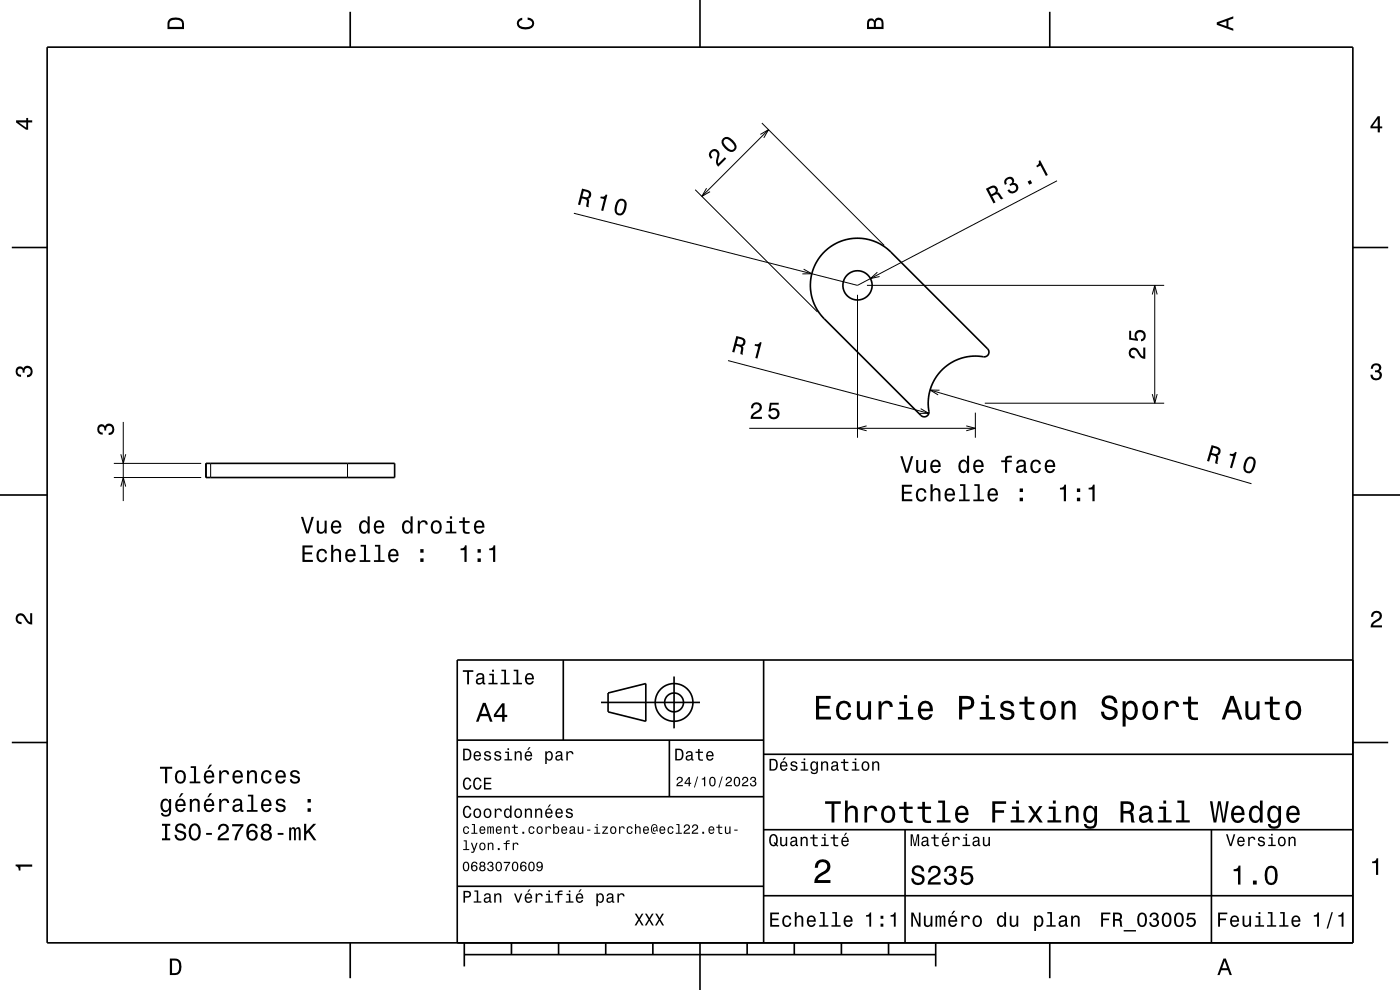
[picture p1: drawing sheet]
<svg xmlns="http://www.w3.org/2000/svg" width="297mm" height="210mm" viewBox="0 0 297 210" stroke-linecap="round" stroke-linejoin="round" font-family="sans-serif">
<g fill="none" stroke="#000" stroke-width=".21">
<path d="M149.9 39.9l-1 1.8 1.7-1M161.3 28.5l1.7-1-1 1.7M161.6 26.1l26 25.9M163 27.5l-14.1 14.2M224.2 38.4l-42.3 22.1-60.2-15.3M147.5 40.2l25.9 26M170.5 57.1l1.7 1h-2M186.1 57.7l-1.4 1.4 1.9-.4M154.4 76.5l42.6 11.2M181.9 62.5v30.4M183.9 60.5h63.1M244.5 62.5l.5-2 .5 2"/>
<path d="M245 60.5v25M24.2 98.3h18.5M25.6 96.4l.6 1.9 .5-1.9M26.2 89.5v16.8M44.7 98.3v3M73.7 98.3v3M158.9 90.9h48M183.8 90.3l-1.9 .6 1.9 .5M195.3 86.7l1.7 1h-2M197.3 82.7l68.2 19.9M199.3 82.8l-2-.1 1.7 1.1M205 90.3l1.9 .6-1.9 .5"/>
<path d="M206.9 87.5v5.4M208.9 85.5h38.1M244.5 83.6l.5 1.9 .5-1.9M24.2 101.3h18.5M25.6 103.2l.6-1.9 .5 1.9"/>
</g>
<g fill="none" stroke="#000" stroke-width=".35">
<path d="M10 10h277v190h-277zM74.3 2.5v7.5M148.5 0v10M222.7 2.5v7.5M2.5 52.5h7.5M174.8 53.5a10 10 0 0 1 14.2 0l20.5 20.5a1.07 1.07 0 0 1 0 1.4 1.07 1.07 0 0 1-1.4 .2 10.1 10.1 0 0 0-11 11.9 1 1 0 0 1-.7 .9 1 1 0 0 1-1-.3l-20.6-20.5a10 10 0 0 1 0-14.1zM287 52.5h7.5M43.7 98.3h40v3h-40zM0 105h10M287 105h10M119.5 140v17M162 140v60"/>
<path d="M287 140h-190v60M2.5 157.5h7.5M97 157h65M127.5 149h21M129 147l8-2v8l-8-2zM142 157v12M143 143.5v11M287 157.5h7.5M97 169h65M162 176h125M162 160h125M192 176v24"/>
<path d="M257 176v24M97 188h65M162 190h125M74.3 200v7.5M98.5 202.5h100M98.5 200v5M108.5 200v2.5M118.5 200v2.5M128.5 200v2.5M138.5 200v2.5M148.5 200v10M158.5 200v2.5"/>
<path d="M168.5 200v2.5M178.5 200v2.5M188.5 200v2.5M198.5 200v5M222.7 200v7.5"/>
<circle cx="181.9" cy="60.5" r="3.1"/>
<circle cx="143" cy="149" r="2"/>
<circle cx="143" cy="149" r="4"/>
</g>
<g fill="#000">
<path d="M36 4a2.18 2.18 0 0 0-.5 2.2h3.5v-1.2a1.43 1.43 0 0 0-1.7-1.3zM36.3 4.4a2.15 2.15 0 0 1 2.2 .3l.1 1h-2.6v-1z" fill-rule="evenodd"/>
<path d="M109.9 4.2l.9-.4v.4a.7 .7 0 0 0-.7 .5 .7 .7 0 0 0 .3 .8 1.7 1.7 0 0 0 2.5-.5 .9 .9 0 0 0-1-.8v-.5a1.24 1.24 0 0 1 1.4 1.1 1.24 1.24 0 0 1-1 1.4 2.22 2.22 0 0 1-2.5-.7l-.2-.5z" fill-rule="evenodd"/>
<path d="M184.2 4.2l-.3 .7v1.3h3.5v-1.3a.98 .98 0 0 0-.7-1.1 .98 .98 0 0 0-1.2 .6 .84 .84 0 0 0-1.3-.2zM184.5 4.5a.54 .54 0 0 1 .6-.1 .54 .54 0 0 1 .3 .6v.7h-1zM185.9 4.4a.62 .62 0 0 1 .8-.1 .62 .62 0 0 1 .3 .6v.8h-1.2z" fill-rule="evenodd"/>
<path d="M258.1 4.7v.6l3.5 1.2v-.4l-1-.4v-1.4l1-.4v-.4zM258.6 5l1.6-.5v1z" fill-rule="evenodd"/>
<path d="M3.4 25.5v.5l2.1 1.5h.5v-1.5h.8v-.5h-.8v-.5h-.4v.5zM4 26h1.6v1.1z" fill-rule="evenodd"/>
<path d="M150.8 32a1.11 1.11 0 0 0 0 1.7l.3-.3a.71 .71 0 0 1-.2-1 .71 .71 0 0 1 1-.2 .71 .71 0 0 1 .2 .9 1.8 1.8 0 0 0 .3 2.3l1.7-1.7-.3-.3-1.4 1.3a2.19 2.19 0 0 1 .2-1.9 1.08 1.08 0 0 0-.6-1.1 1.08 1.08 0 0 0-1.2 .3zM153.4 29.4a1.43 1.43 0 0 0 .4 2.1 1.41 1.41 0 0 0 2.1 .4 1.42 1.42 0 0 0-.4-2.1 1.52 1.52 0 0 0-2.1-.4zM153.7 29.7l.3-.2a2.37 2.37 0 0 1 1.8 1.8l-.5 .5a2.38 2.38 0 0 1-1.8-1.8z" fill-rule="evenodd"/>
<path d="M292.3 24.7l-1.6 2.1v.4h1.6v.9h.4v-.9h.5v-.4h-.5v-2.1zM292.3 25.2v1.6h-1.1z" fill-rule="evenodd"/>
<path d="M123.5 40l-.9 3.4 .5 .1 .3-1.4a.85 .85 0 0 1 1.1 .8l-.1 .9 .5 .2 .1-1.5-.3-.3a.97 .97 0 0 0 .7-1 .97 .97 0 0 0-.8-.9zM123.8 40.5a1.08 1.08 0 0 1 1.1 .6 .6 .6 0 0 1-.2 .7 .6 .6 0 0 1-.6 0l-.6-.1z" fill-rule="evenodd"/>
<path d="M127.4 41.7v.3l.7 .2-.6 2.4 .5 .2 .8-3.5h-.3a.77 .77 0 0 1-1.1 .4zM131.1 42.4a2.67 2.67 0 0 0-.4 3 1.14 1.14 0 0 0 1.9-.4 2.31 2.31 0 0 0 0-2.6l-.5-.2h-.5zM131.4 42.8a.63 .63 0 0 1 .6-.2 .63 .63 0 0 1 .5 .4 2.72 2.72 0 0 1-.8 2.3l-.7-.2a2.27 2.27 0 0 1 .4-2.3z" fill-rule="evenodd"/>
<path d="M209.1 40.1l1.7 3 .4-.2-.7-1.3a1.09 1.09 0 0 1 1.2-.3l.7 1 .4-.2-.9-1.2-.4-.1a.97 .97 0 0 0-.1-1.2 .97 .97 0 0 0-1.2-.1zM209.8 40.2a1.08 1.08 0 0 1 1.2-.3 .6 .6 0 0 1 .2 .6 .6 .6 0 0 1-.4 .5l-.5 .2z" fill-rule="evenodd"/>
<path d="M213.3 38a1.05 1.05 0 0 0-.1 1.2l.4-.2a.62 .62 0 0 1-.1-.8 .62 .62 0 0 1 .9-.2 .62 .62 0 0 1 .2 .9l-.5 .2 .2 .4a.72 .72 0 0 1 1.1-.1 .72 .72 0 0 1 0 1.1 .72 .72 0 0 1-1.1-.1l-.2-.2-.4 .2a1.18 1.18 0 0 0 1.9 .3 1.18 1.18 0 0 0-.3-1.9h-.3a.97 .97 0 0 0-.4-1.3 .97 .97 0 0 0-1.3 .5zM218 38.5l.3 .7 .7-.3-.4-.7zM220.3 34.2a.76 .76 0 0 1-.5 1l.2 .3 .7-.4 1.2 2.2 .4-.2-1.6-3.1z" fill-rule="evenodd"/>
<path d="M156.2 71.3l-.9 3.4 .5 .1 .4-1.5a.85 .85 0 0 1 1 .9l-.1 .9 .5 .1 .1-1.5-.2-.3a.97 .97 0 0 0 .7-.9 .97 .97 0 0 0-.9-.9zM156.6 71.8a1.08 1.08 0 0 1 1.1 .6 .6 .6 0 0 1-.3 .6 .6 .6 0 0 1-.6 .1l-.5-.2z" fill-rule="evenodd"/>
<path d="M160.2 73a.77 .77 0 0 0 1-.4h.4l-.9 3.5-.5-.2 .7-2.4-.8-.2z" fill-rule="evenodd"/>
<path d="M239.7 74a1.2 1.2 0 0 0-.2 1.4 1.2 1.2 0 0 0 1.2 .6v-.4a.7 .7 0 0 1-.8-.5 .7 .7 0 0 1 .5-.9 .7 .7 0 0 1 .8 .5 1.8 1.8 0 0 0 1.8 1.4v-2.4h-.5v1.9a2.2 2.2 0 0 1-1.1-1.5 1.11 1.11 0 0 0-1.7-.1zM239.5 70.2v1.8l1.9 .3v-.4a.79 .79 0 0 1-.2-1.1 .79 .79 0 0 1 1.2-.1 .79 .79 0 0 1-.1 1.2h-.2v.5a1.21 1.21 0 0 0 1-1.5 1.21 1.21 0 0 0-1.6-.8 1.21 1.21 0 0 0-.6 1.7l-.9-.1v-1.5z" fill-rule="evenodd"/>
<path d="M291.1 77.4a1.08 1.08 0 0 1 1.4-.2 1.08 1.08 0 0 1 .4 1.2l-.3 .3a1.06 1.06 0 0 1 .5 1.3 1.06 1.06 0 0 1-1.2 .7 1.1 1.1 0 0 1-1.2-1.2h.5a.71 .71 0 0 0 1 .8 .71 .71 0 0 0 .1-1.3h-.6v-.4a.61 .61 0 0 0 .8-.3 .61 .61 0 0 0-.2-.8 .61 .61 0 0 0-.9 .2l-.1 .5h-.5z" fill-rule="evenodd"/>
<path d="M3.6 78a.86 .86 0 0 1 1.4 .2 1.06 1.06 0 0 1 1.2-.6 1.06 1.06 0 0 1 .7 1.2 1.1 1.1 0 0 1-1.2 1.2v-.4a.71 .71 0 0 0 .8-1 .71 .71 0 0 0-1.3-.1v.6h-.4a.61 .61 0 0 0-.3-.8 .61 .61 0 0 0-.8 .2 .61 .61 0 0 0 .2 .8l.6 .2v.4a1.15 1.15 0 0 1-1.2-.6 1.15 1.15 0 0 1 .3-1.3z" fill-rule="evenodd"/>
<path d="M20.9 90.3a.86 .86 0 0 1 1.4 .1 1.06 1.06 0 0 1 1.3-.5 1.06 1.06 0 0 1 .7 1.2 1.1 1.1 0 0 1-1.2 1.2v-.5a.71 .71 0 0 0 .7-1 .71 .71 0 0 0-1.2 0l-.1 .5h-.4a.61 .61 0 0 0-.2-.8 .61 .61 0 0 0-.9 .3 .61 .61 0 0 0 .2 .8l.6 .2v.4a1.15 1.15 0 0 1-1.1-.7 1.15 1.15 0 0 1 .2-1.2z" fill-rule="evenodd"/>
<path d="M159.6 85.7l-.3 .9h.5a.71 .71 0 0 1 .5-.8 .71 .71 0 0 1 .8 .5 .71 .71 0 0 1-.5 .8 1.8 1.8 0 0 0-1.4 1.8h2.4v-.5h-1.9a2.2 2.2 0 0 1 1.5-1.1 1.13 1.13 0 0 0 .1-1.7 1.13 1.13 0 0 0-1.7 .1zM163.3 85.4l-.2 1.9h.4a.79 .79 0 0 1 1.1-.2 .79 .79 0 0 1 .1 1.2 .79 .79 0 0 1-1.2-.1l-.1-.3h-.5a1.21 1.21 0 0 0 1.5 1.1 1.21 1.21 0 0 0 .9-1.6 1.21 1.21 0 0 0-1.8-.6l.2-1h1.5v-.4z" fill-rule="evenodd"/>
<path d="M191 96.8l1.1 3.5h.5l1.1-3.5h-.4l-.9 3-.9-3zM194.4 97.6v1.8a.89 .89 0 0 0 .6 .9 .89 .89 0 0 0 1-.4v.4h.5v-2.7h-.5v1.5a.65 .65 0 0 1-.4 .8 .65 .65 0 0 1-.8-.3v-2zM197.6 97.9a1.54 1.54 0 0 0 .8 2.5 1.06 1.06 0 0 0 1.1-.9h-.4l-.2 .4-.4 .1a.76 .76 0 0 1-.7-.9h1.8a1.17 1.17 0 0 0-.5-1.4 1.17 1.17 0 0 0-1.5 .2zM198 98.1a.66 .66 0 0 1 .8-.2 .66 .66 0 0 1 .3 .8h-1.3zM203.6 97.9a1.58 1.58 0 0 0 .8 2.5l.4-.2 .3-.3v.4h.5v-3.6h-.5v1.3a.89 .89 0 0 0-1.5-.1zM204 98.1a.62 .62 0 0 1 .6-.2 .62 .62 0 0 1 .5 .6 1.12 1.12 0 0 1-.7 1.5 1.19 1.19 0 0 1-.4-1.9zM206.7 97.9a1.54 1.54 0 0 0 .8 2.5 1.06 1.06 0 0 0 1.1-.9h-.4l-.2 .4-.4 .1a.76 .76 0 0 1-.7-.9h1.8a1.17 1.17 0 0 0-.5-1.4 1.17 1.17 0 0 0-1.5 .2zM207.1 98.1a.66 .66 0 0 1 .8-.2 .66 .66 0 0 1 .3 .8h-1.3zM212.4 97.7v.3h.8v2.3h.4v-2.3h1.1v-.3h-1.1l.1-.4 .3-.2h.7v-.4a1.04 1.04 0 0 0-1.5 .7v.3zM215.9 97.7l-.3 .7h.4a.55 .55 0 0 1 .7-.6 .55 .55 0 0 1 .4 .8l-.2 .1a1 1 0 0 0-1.1 .2 1 1 0 0 0-.2 1 .94 .94 0 0 0 1.6 0l.1 .3 .6 .1v-.4h-.3v-1.6a1.02 1.02 0 0 0-1.7-.6zM216.1 99.2l1.1-.3a.77 .77 0 0 1-.2 .9 .77 .77 0 0 1-.9 .1zM218.9 97.9a1.53 1.53 0 0 0 .8 2.5 1.05 1.05 0 0 0 1.1-1.1h-.4a.67 .67 0 0 1-.6 .7 .67 .67 0 0 1-.7-.6 1.11 1.11 0 0 1 .6-1.5 .6 .6 0 0 1 .7 .6h.4a1.09 1.09 0 0 0-.7-1 1.09 1.09 0 0 0-1.2 .4zM221.9 97.9a1.54 1.54 0 0 0 .8 2.5 1.06 1.06 0 0 0 1.1-.9h-.4l-.3 .4-.3 .1a.76 .76 0 0 1-.7-.9h1.8a1.17 1.17 0 0 0-.5-1.4 1.17 1.17 0 0 0-1.5 .2zM222.3 98.1a.66 .66 0 0 1 .8-.2 .66 .66 0 0 1 .3 .8h-1.3z" fill-rule="evenodd"/>
<path d="M257 94.4l-.9 3.4 .4 .1 .4-1.4a1.08 1.08 0 0 1 1.1 .6l-.2 1.2 .5 .1 .2-1.5-.3-.3a.97 .97 0 0 0 .7-.9 .97 .97 0 0 0-.7-1zM257.4 95a1.09 1.09 0 0 1 1.1 .6 .6 .6 0 0 1-.3 .6 .6 .6 0 0 1-.6 0l-.6-.1z" fill-rule="evenodd"/>
<path d="M260.9 96.2l-.1 .4 .8 .2-.7 2.4 .5 .1 1-3.4-.4-.1a.77 .77 0 0 1-1.1 .4zM264.6 97.1a2.66 2.66 0 0 0-.5 3 1.14 1.14 0 0 0 1.8-.4 2.3 2.3 0 0 0 .2-2.6l-.5-.2-.5-.1zM264.8 97.5a.63 .63 0 0 1 .7-.2 .63 .63 0 0 1 .4 .5 2.74 2.74 0 0 1-.9 2.2l-.6-.2a2.28 2.28 0 0 1 .4-2.3z" fill-rule="evenodd"/>
<path d="M64.2 115.7v3.5h2.2v-.4h-1.8v-1.2h1.6v-.4h-1.6v-1.1h1.7v-.4zM67.4 116.8a1.53 1.53 0 0 0 .9 2.5 1.05 1.05 0 0 0 1.1-1.1h-.4a.67 .67 0 0 1-.7 .7 .67 .67 0 0 1-.7-.6 1.11 1.11 0 0 1 .7-1.5 .59 .59 0 0 1 .6 .6h.5a1.09 1.09 0 0 0-.8-1 1.09 1.09 0 0 0-1.2 .4zM70.2 115.6v3.6h.5v-1.6a.63 .63 0 0 1 .4-.7 .63 .63 0 0 1 .8 .3v2h.5v-1.8a.88 .88 0 0 0-.6-1 .88 .88 0 0 0-1.1 .5v-1.3zM73.5 116.8a1.54 1.54 0 0 0 .8 2.5 1.06 1.06 0 0 0 1.1-.9h-.4l-.3 .4-.3 .1a.76 .76 0 0 1-.7-.9h1.7a1.16 1.16 0 0 0-.4-1.4 1.16 1.16 0 0 0-1.5 .2zM73.9 117a.66 .66 0 0 1 .8-.1 .66 .66 0 0 1 .3 .7h-1.3zM76.5 115.6v.3h.7v2.9h-.9v.4h2.3v-.4h-1v-3.2zM79.5 115.6v.3h.7v2.9h-.9v.4h2.3v-.4h-.9v-3.2zM82.6 116.8a1.54 1.54 0 0 0 .8 2.5 1.06 1.06 0 0 0 1.1-.9h-.4l-.2 .4-.4 .1a.76 .76 0 0 1-.7-.9h1.8a1.17 1.17 0 0 0-.5-1.4 1.17 1.17 0 0 0-1.5 .2zM83 117a.66 .66 0 0 1 .8-.1 .66 .66 0 0 1 .3 .7h-1.3zM89.2 118.4v.8h.7v-.8zM89.2 116.5v.7h.7v-.7z" fill-rule="evenodd"/>
<path d="M63.8 109.6l1.2 3.5h.5l1.1-3.5h-.5l-.9 3-.9-3zM67.2 110.4v1.8a.89 .89 0 0 0 .6 1 .89 .89 0 0 0 1.1-.5v.4h.4v-2.7h-.4v1.6a.65 .65 0 0 1-.4 .8 .65 .65 0 0 1-.8-.3l-.1-2.1zM70.5 110.7a1.54 1.54 0 0 0 .8 2.5 1.06 1.06 0 0 0 1.1-.8h-.5l-.2 .3-.4 .1a.76 .76 0 0 1-.7-.9h1.8a1.16 1.16 0 0 0-.5-1.3 1.16 1.16 0 0 0-1.4 .1zM70.8 110.9a.66 .66 0 0 1 .8-.1 .66 .66 0 0 1 .4 .8h-1.4zM76.4 110.7a1.58 1.58 0 0 0 .8 2.5l.5-.1 .3-.4v.4h.4v-3.6h-.4v1.4a.89 .89 0 0 0-1.6-.2zM76.8 111a.62 .62 0 0 1 .7-.2 .62 .62 0 0 1 .4 .5 1.12 1.12 0 0 1-.6 1.5 1.19 1.19 0 0 1-.5-1.8zM79.6 110.7a1.54 1.54 0 0 0 .8 2.5 1.05 1.05 0 0 0 1.1-.8h-.5l-.2 .3-.4 .1a.76 .76 0 0 1-.7-.9h1.8a1.16 1.16 0 0 0-.5-1.3 1.16 1.16 0 0 0-1.4 .1zM79.9 110.9a.66 .66 0 0 1 .8-.1 .66 .66 0 0 1 .4 .8h-1.4zM85.6 110.7a1.57 1.57 0 0 0 .7 2.5l.5-.1 .3-.4v.4h.4v-3.6h-.4v1.4a.89 .89 0 0 0-1.5-.2zM85.9 111a.62 .62 0 0 1 .7-.2 .62 .62 0 0 1 .4 .5 1.12 1.12 0 0 1-.6 1.5 1.19 1.19 0 0 1-.5-1.8zM88.6 110.4v2.7h.5v-1.5a.66 .66 0 0 1 .3-.8 .66 .66 0 0 1 .9 .3v.2h.4a.89 .89 0 0 0-.6-.9 .89 .89 0 0 0-1.1 .5v-.5zM91.7 110.7a1.53 1.53 0 0 0 .8 2.5 1.48 1.48 0 0 0 1.2-1.4 1.48 1.48 0 0 0-1.2-1.5l-.4 .1zM92 111a.67 .67 0 0 1 .7-.2 .67 .67 0 0 1 .5 .5 1.11 1.11 0 0 1-.7 1.6 1.17 1.17 0 0 1-.5-1.9zM94.8 110.5v.4h.7v1.9h-1v.3h2.3v-.3h-.9v-2.3zM95.4 109.5v.5h.5v-.5zM98.2 109.7v.8h-.8v.4h.8v1.8a1.04 1.04 0 0 0 1.4 .5v-.4a.68 .68 0 0 1-1-.3v-1.6h1v-.4h-1v-.8zM100.8 110.7a1.54 1.54 0 0 0 .8 2.5 1.06 1.06 0 0 0 1.1-.8h-.4l-.2 .3-.4 .1a.76 .76 0 0 1-.7-.9h1.8a1.17 1.17 0 0 0-.5-1.3 1.17 1.17 0 0 0-1.5 .1zM101.2 110.9a.66 .66 0 0 1 .8-.1 .66 .66 0 0 1 .3 .8h-1.3z" fill-rule="evenodd"/>
<path d="M97.7 116.3v.4h.8v2.5h.5v-3.5h-.4a.77 .77 0 0 1-.9 .6zM101.3 118.4v.8h.7v-.8zM101.3 116.5v.7h.7v-.7zM103.8 116.3v.4h.8v2.5h.5v-3.5h-.4a.77 .77 0 0 1-.9 .6z" fill-rule="evenodd"/>
<path d="M191.3 102.8v3.5h2.2v-.4h-1.7v-1.2h1.5v-.4h-1.5v-1h1.7v-.5zM194.6 103.9a1.53 1.53 0 0 0 .8 2.5 1.06 1.06 0 0 0 1.1-1h-.4a.67 .67 0 0 1-.6 .6 .67 .67 0 0 1-.7-.6 1.12 1.12 0 0 1 .6-1.5 .6 .6 0 0 1 .7 .6h.4a1.09 1.09 0 0 0-.7-.9 1.09 1.09 0 0 0-1.2 .3zM197.4 102.7v3.6h.4v-1.5a.64 .64 0 0 1 .4-.8 .64 .64 0 0 1 .8 .3l.1 2h.4v-1.8a.88 .88 0 0 0-.6-.9 .88 .88 0 0 0-1.1 .4v-1.3zM200.7 103.9a1.54 1.54 0 0 0 .8 2.5 1.05 1.05 0 0 0 1.1-.8h-.5l-.2 .3-.4 .1a.76 .76 0 0 1-.7-.9h1.8a1.16 1.16 0 0 0-.5-1.4 1.16 1.16 0 0 0-1.4 .2zM201 104.1a.66 .66 0 0 1 .8-.1 .66 .66 0 0 1 .3 .7h-1.3zM203.7 102.7v.4h.7v2.9h-1v.3h2.3v-.3h-.9v-3.3zM206.7 102.7v.4h.7v2.9h-.9v.3h2.2v-.3h-.9v-3.3zM209.8 103.9a1.54 1.54 0 0 0 .8 2.5 1.06 1.06 0 0 0 1.1-.8h-.5l-.2 .3-.4 .1a.76 .76 0 0 1-.7-.9h1.8a1.16 1.16 0 0 0-.5-1.4 1.16 1.16 0 0 0-1.4 .2zM210.1 104.1a.66 .66 0 0 1 .8-.1 .66 .66 0 0 1 .4 .7h-1.4zM216.3 105.6v.7h.7v-.7zM216.3 103.6v.8h.7v-.8z" fill-rule="evenodd"/>
<path d="M224.9 103.5v.3h.8v2.5h.4v-3.5h-.3a.77 .77 0 0 1-.9 .7zM228.5 105.6v.7h.7v-.7zM228.5 103.6v.8h.7v-.8zM230.9 103.5v.3h.9v2.5h.4v-3.5h-.3a.77 .77 0 0 1-1 .7z" fill-rule="evenodd"/>
<path d="M3.6 130.4a1.22 1.22 0 0 1 2 .7l.4 .6 .4 .3v-1.9h.4v2.4a1.8 1.8 0 0 1-1.7-1.4 .71 .71 0 0 0-.9-.5 .71 .71 0 0 0-.5 .8 .71 .71 0 0 0 .9 .5v.5a1.18 1.18 0 0 1-1.2-.7 1.18 1.18 0 0 1 .2-1.3z" fill-rule="evenodd"/>
<path d="M291.2 129.9a1.18 1.18 0 0 1 1.9 .3 1.18 1.18 0 0 1-1 1.7l-.5 .3-.3 .5h1.9v.4h-2.4a1.8 1.8 0 0 1 1.4-1.8 .71 .71 0 0 0 .5-.8 .71 .71 0 0 0-.9-.5 .71 .71 0 0 0-.5 .8h-.4z" fill-rule="evenodd"/>
<path d="M98.2 158.8v2.5h.9a1.37 1.37 0 0 0 .7-2.2 1.56 1.56 0 0 0-1.6-.3zM98.6 159.1a.98 .98 0 0 1 1.1 .7 .98 .98 0 0 1-.6 1.2h-.5zM100.7 159.6a1.04 1.04 0 0 0-.2 1.2 1.04 1.04 0 0 0 1 .5l.5-.5h-.3l-.4 .3a.54 .54 0 0 1-.5-.7h1.3a.83 .83 0 0 0-.4-.9 .83 .83 0 0 0-1 .1zM100.9 159.7l.2-.1a.47 .47 0 0 1 .5 .1 .47 .47 0 0 1 .1 .5h-.9zM102.9 159.5l-.2 .1a.69 .69 0 0 0 .9 .9l.2 .1a.43 .43 0 0 1-.4 .5 .43 .43 0 0 1-.4-.4h-.3a.74 .74 0 0 0 .9 .7 .74 .74 0 0 0 .5-1l-1-.4a.38 .38 0 0 1 .3-.5 .38 .38 0 0 1 .4 .4h.3a.78 .78 0 0 0-1.2-.4zM105.1 159.5l-.2 .1a.69 .69 0 0 0 .9 .9l.2 .1a.43 .43 0 0 1-.4 .5 .43 .43 0 0 1-.5-.4h-.3a.74 .74 0 0 0 .9 .7 .74 .74 0 0 0 .5-1l-.9-.4a.38 .38 0 0 1 .3-.5 .38 .38 0 0 1 .4 .4h.3a.77 .77 0 0 0-1.2-.4zM107.2 159.4v.3h.5v1.3h-.7v.3h1.6v-.3h-.6v-1.6zM107.7 158.7v.4h.3v-.4zM109.2 159.4v1.9h.3v-1.1a.45 .45 0 0 1 .4-.6 .45 .45 0 0 1 .5 .5v1.2h.3v-1.3a.63 .63 0 0 0-.5-.7 .63 .63 0 0 0-.7 .4v-.3zM112.2 158.5l-.4 .6h.3l.5-.6zM111.5 159.6a1.04 1.04 0 0 0-.2 1.2 1.04 1.04 0 0 0 1.1 .5l.5-.5h-.3l-.5 .3a.54 .54 0 0 1-.5-.7h1.3a.83 .83 0 0 0-.4-.9 .83 .83 0 0 0-1 .1zM111.8 159.7l.1-.1a.48 .48 0 0 1 .5 .1 .48 .48 0 0 1 .2 .5h-1zM115.7 159.4v2.7h.3v-1.1a.66 .66 0 0 0 .7 .4 .66 .66 0 0 0 .5-.6 .91 .91 0 0 0 0-1.1 .91 .91 0 0 0-1-.3l-.2 .3v-.3zM116.1 159.8a.45 .45 0 0 1 .5-.2 .45 .45 0 0 1 .3 .4 .65 .65 0 0 1 .1 .8 .65 .65 0 0 1-.7 .2 .98 .98 0 0 1-.2-1.2zM118.1 159.5l-.2 .4h.3a.39 .39 0 0 1 .4-.3 .39 .39 0 0 1 .3 .5h-.1a.65 .65 0 0 0-1 .4 .65 .65 0 0 0 .6 .9l.6-.3 .1 .2h.4v-.2l-.2-.1v-1.1a.72 .72 0 0 0-.5-.6 .72 .72 0 0 0-.7 .2zM118.2 160.6l.8-.3a.55 .55 0 0 1-.2 .7 .55 .55 0 0 1-.6 0zM120.1 159.4v1.9h.4v-1.1a.47 .47 0 0 1 .2-.6 .47 .47 0 0 1 .6 .2v.2h.4a.64 .64 0 0 0-.5-.7 .64 .64 0 0 0-.8 .4v-.3z" fill-rule="evenodd"/>
<path d="M98.2 142.2v.3h.9v2.7h.4v-2.7h.9v-.3zM101.3 143l-.3 .5h.4a.47 .47 0 0 1 .5-.4 .47 .47 0 0 1 .4 .6l-.2 .1a.84 .84 0 0 0-1 .2 .84 .84 0 0 0 0 1.1 .9 .9 0 0 0 1.3-.2l.1 .2 .5 .1v-.3l-.3-.1v-1.3a.87 .87 0 0 0-1.4-.5zM101.4 144.3l.9-.3a.66 .66 0 0 1-.1 .7 .66 .66 0 0 1-.8 .1zM103.8 142.9v.3h.6v1.6h-.8v.4h2v-.4h-.8v-1.9zM104.4 142.1v.4h.4v-.4zM106.4 142.1v.3h.6v2.4h-.8v.4h1.9v-.4h-.7v-2.7zM109 142.1v.3h.6v2.4h-.8v.4h1.9v-.4h-.7v-2.7zM111.6 143.1a1.32 1.32 0 0 0 .7 2.1 .9 .9 0 0 0 .9-.7h-.3l-.2 .3-.4 .1a.65 .65 0 0 1-.6-.8h1.6a1 1 0 0 0-.4-1.2 1 1 0 0 0-1.3 .2zM111.9 143.3a.57 .57 0 0 1 .7-.1 .57 .57 0 0 1 .3 .6h-1.2z" fill-rule="evenodd"/>
<path d="M102.4 149.1l-1.4 4h.5l.4-1.2h1.6l.4 1.2h.6l-1.5-4zM102.7 149.7l.7 1.7h-1.3zM106.5 149.2l-1.7 2.4v.5h1.7v1h.5v-1h.6v-.5h-.6v-2.4zM106.5 149.9v1.7h-1.3z" fill-rule="evenodd"/>
<path d="M143.2 158.8v2.5h.9a1.37 1.37 0 0 0 .7-2.2 1.56 1.56 0 0 0-1.6-.3zM143.6 159.1a.98 .98 0 0 1 1.1 .7 .98 .98 0 0 1-.6 1.2h-.5zM145.7 159.5l-.2 .4h.3a.39 .39 0 0 1 .5-.3 .39 .39 0 0 1 .3 .5h-.2a.65 .65 0 0 0-.9 .4 .65 .65 0 0 0 .5 .9l.7-.3v.2h.4v-.2l-.1-.1-.1-1.1a.73 .73 0 0 0-.4-.6 .73 .73 0 0 0-.8 .2zM145.8 160.6l.8-.3a.55 .55 0 0 1-.1 .7 .55 .55 0 0 1-.7 0zM148.1 158.9v.5h-.5v.3h.5v1.3a.75 .75 0 0 0 1 .4v-.3a.48 .48 0 0 1-.7-.3v-1.1h.7v-.3h-.7v-.5zM150 159.6a1.04 1.04 0 0 0-.2 1.2 1.04 1.04 0 0 0 1.1 .5l.5-.5h-.4l-.4 .3a.54 .54 0 0 1-.5-.7h1.3a.83 .83 0 0 0-.4-.9 .83 .83 0 0 0-1 .1zM150.3 159.7l.1-.1a.48 .48 0 0 1 .5 .1 .48 .48 0 0 1 .2 .5h-1z" fill-rule="evenodd"/>
<path d="M173.1 147.6v5h3.2v-.6h-2.5v-1.7h2.2v-.6h-2.2v-1.5h2.4v-.6zM177.8 149.2a2.59 2.59 0 0 0 .5 3.4 1.58 1.58 0 0 0 2.3-1.4h-.6a.95 .95 0 0 1-.9 1 .95 .95 0 0 1-1-.9 1.59 1.59 0 0 1 .9-2.1 .85 .85 0 0 1 .9 .8h.7a1.56 1.56 0 0 0-1.1-1.3 1.56 1.56 0 0 0-1.7 .5zM181.8 148.8v2.5a1.27 1.27 0 0 0 .9 1.4 1.27 1.27 0 0 0 1.5-.7v.6h.6v-3.8h-.6v2.2a.92 .92 0 0 1-.6 1.1 .92 .92 0 0 1-1.2-.4v-2.9zM186.4 148.8v3.8h.6v-2.2a.95 .95 0 0 1 .5-1.1 .95 .95 0 0 1 1.2 .3l.1 .4h.6a1.28 1.28 0 0 0-1-1.4 1.28 1.28 0 0 0-1.4 .8v-.6zM190.8 148.9v.5h1v2.7h-1.3v.5h3.2v-.5h-1.3v-3.2zM191.8 147.4v.8h.6v-.8zM195.1 149.2a2.62 2.62 0 0 0 .5 3.4 1.57 1.57 0 0 0 2.2-1.1h-.6l-.3 .5-.5 .2a1.08 1.08 0 0 1-1-1.3h2.5a1.66 1.66 0 0 0-.7-2 1.66 1.66 0 0 0-2.1 .3zM195.6 149.5a.94 .94 0 0 1 1.2-.2 .94 .94 0 0 1 .5 1h-1.9zM203.5 147.6v5h.6v-2.1h.8a1.47 1.47 0 0 0 1.8-1.2 1.47 1.47 0 0 0-1.5-1.7zM204.1 148.2a1.6 1.6 0 0 1 1.8 .5 .86 .86 0 0 1 0 .9 .86 .86 0 0 1-.9 .3h-.9zM208.1 148.9v.5h1v2.7h-1.3v.5h3.3v-.5h-1.3v-3.2zM209.1 147.4v.8h.7v-.8zM212.6 148.9a1.08 1.08 0 0 0-.3 1.2 1.08 1.08 0 0 0 1 .7l1.1 .4a.57 .57 0 0 1 .2 .6 .57 .57 0 0 1-.5 .4 .96 .96 0 0 1-1.4-.8h-.6a1.6 1.6 0 0 0 1.3 1.4 1.6 1.6 0 0 0 1.7-.8 1.13 1.13 0 0 0-1-1.6l-1.1-.3-.2-.4a.87 .87 0 0 1 .9-.5 .87 .87 0 0 1 .8 .6h.6a1.4 1.4 0 0 0-2.1-1.1zM217.4 147.8v1.1h-1.1v.5h1.1v2.6l.2 .4 .4 .3h1.4v-.5a.97 .97 0 0 1-1.4-.5v-2.3h1.4v-.5h-1.4v-1.1zM221.1 149.2a2.56 2.56 0 0 0 .5 3.4 1.72 1.72 0 0 0 1.8-.2 1.72 1.72 0 0 0 .6-1.7 1.7 1.7 0 0 0-.9-1.9 1.7 1.7 0 0 0-2 .4zM221.6 149.6a.96 .96 0 0 1 1-.4 .96 .96 0 0 1 .7 .8 1.59 1.59 0 0 1-1 2.2 1.19 1.19 0 0 1-1-1.5zM225.2 148.8v3.8h.6v-2.2a.97 .97 0 0 1 .5-1.1 .97 .97 0 0 1 1.1 .2l.1 .7v2.4h.7v-2.5a1.27 1.27 0 0 0-.9-1.4 1.27 1.27 0 0 0-1.5 .6v-.5zM234.1 147.9a1.38 1.38 0 0 0-.3 1.5 1.38 1.38 0 0 0 1.3 .9 1.25 1.25 0 0 1 1.4 .9 1.15 1.15 0 0 1-1.3 .9 1.15 1.15 0 0 1-1-1.1h-.7a1.8 1.8 0 0 0 1.7 1.8 1.8 1.8 0 0 0 1.9-1.6 1.46 1.46 0 0 0-1.5-1.4l-.6-.2a.83 .83 0 0 1-.5-1.1 .83 .83 0 0 1 1.2-.3l.5 .5 .1 .4h.7a1.67 1.67 0 0 0-1-1.6 1.67 1.67 0 0 0-1.9 .4zM238.2 148.8v5.3h.6v-2.1a1.32 1.32 0 0 0 1.4 .7 1.32 1.32 0 0 0 1.1-1.1 2.43 2.43 0 0 0-.8-2.8 1.21 1.21 0 0 0-1.7 .5v-.5zM239.1 149.6a.9 .9 0 0 1 .9-.4 .9 .9 0 0 1 .7 .8 1.61 1.61 0 0 1-.9 2.2 1.18 1.18 0 0 1-1-1.5zM242.8 149.2a2.56 2.56 0 0 0 .5 3.4 1.72 1.72 0 0 0 1.8-.2 1.72 1.72 0 0 0 .6-1.7 1.7 1.7 0 0 0-.9-1.9 1.7 1.7 0 0 0-2 .4zM243.3 149.6a.96 .96 0 0 1 1-.4 .96 .96 0 0 1 .7 .8 1.59 1.59 0 0 1-1 2.2 1.19 1.19 0 0 1-1-1.5zM247.1 148.8v3.8h.6v-2.2a.95 .95 0 0 1 .5-1.1 .95 .95 0 0 1 1.2 .3l.1 .4h.6a1.28 1.28 0 0 0-1-1.4 1.28 1.28 0 0 0-1.4 .8v-.6zM252 147.8v1.1h-1v.5h1l.1 2.6 .2 .4 .4 .3h1.4v-.5a.97 .97 0 0 1-1.4-.5v-2.3h1.4v-.5h-1.4v-1.1zM261 147.6l-1.8 5h.6l.6-1.4h2l.5 1.4h.7l-1.9-5zM261.4 148.3l.7 2.2h-1.5zM264.2 148.8v2.5a1.27 1.27 0 0 0 .9 1.4 1.27 1.27 0 0 0 1.5-.7v.6h.6v-3.8h-.6v2.2a.92 .92 0 0 1-.6 1.1 .92 .92 0 0 1-1.1-.4l-.1-2.9zM269.4 147.8v1.1h-1.1v.5h1.1v2.6l.2 .4 .4 .3 .7 .1 .8-.1v-.5a.97 .97 0 0 1-1.4-.5l-.1-2.3h1.5v-.5h-1.5v-1.1zM273.1 149.2a2.56 2.56 0 0 0 .6 3.4 1.72 1.72 0 0 0 1.8-.2 1.72 1.72 0 0 0 .6-1.7 1.7 1.7 0 0 0-.9-1.9 1.7 1.7 0 0 0-2.1 .4zM273.6 149.6a.96 .96 0 0 1 1-.4 .96 .96 0 0 1 .7 .8 1.59 1.59 0 0 1-.9 2.2 1.19 1.19 0 0 1-1.1-1.5z" fill-rule="evenodd"/>
<path d="M33.9 162.6v.5h1.1v3.1h.5v-3.1h1v-.5zM37.4 163.7a1.53 1.53 0 0 0 .9 2.5 1.48 1.48 0 0 0 1.1-1.4 1.48 1.48 0 0 0-1.1-1.5l-.5 .1zM37.7 164a.67 .67 0 0 1 .8-.2 .67 .67 0 0 1 .4 .5 1.11 1.11 0 0 1-.6 1.6 1.17 1.17 0 0 1-.6-1.9zM40.5 162.5v.4h.6v2.9h-.9v.4h2.3v-.4h-.9v-3.3zM44.5 162.2l-.5 .9h.3l.7-.9zM43.5 163.7a1.54 1.54 0 0 0 .8 2.5 1.07 1.07 0 0 0 1.1-.8h-.4l-.2 .3-.4 .1a.76 .76 0 0 1-.7-.9h1.8a1.17 1.17 0 0 0-.5-1.3 1.17 1.17 0 0 0-1.5 .1zM43.9 163.9a.66 .66 0 0 1 .8-.1 .66 .66 0 0 1 .3 .7h-1.3zM46.5 163.4v2.8h.4v-1.6a.66 .66 0 0 1 .4-.8 .66 .66 0 0 1 .8 .3l.1 .2h.4a.89 .89 0 0 0-.7-.9 .89 .89 0 0 0-1 .5v-.5zM49.6 163.7a1.54 1.54 0 0 0 .8 2.5 1.07 1.07 0 0 0 1.1-.8h-.4l-.3 .3-.3 .1a.76 .76 0 0 1-.7-.9h1.7a1.17 1.17 0 0 0-.5-1.3 1.17 1.17 0 0 0-1.4 .1zM50 163.9a.66 .66 0 0 1 .7-.1 .66 .66 0 0 1 .4 .7h-1.3zM52.4 163.4v2.8h.5v-1.6a.63 .63 0 0 1 .3-.8 .63 .63 0 0 1 .8 .4l.1 2h.4v-1.8a.89 .89 0 0 0-.6-1 .89 .89 0 0 0-1.1 .5v-.5zM55.7 163.7a1.53 1.53 0 0 0 .8 2.5 1.06 1.06 0 0 0 1.1-1h-.4a.67 .67 0 0 1-.6 .7 .67 .67 0 0 1-.7-.6 1.11 1.11 0 0 1 .6-1.6 .59 .59 0 0 1 .7 .6h.4a1.09 1.09 0 0 0-.8-.9 1.09 1.09 0 0 0-1.1 .3zM58.7 163.7a1.54 1.54 0 0 0 .8 2.5 1.07 1.07 0 0 0 1.1-.8h-.4l-.3 .3-.3 .1a.76 .76 0 0 1-.7-.9h1.7a1.17 1.17 0 0 0-.4-1.3 1.17 1.17 0 0 0-1.5 .1zM59.1 163.9a.66 .66 0 0 1 .8-.1 .66 .66 0 0 1 .3 .7h-1.3zM61.8 163.6a.75 .75 0 0 0-.2 .8 .75 .75 0 0 0 .7 .5l.9 .4a.63 .63 0 0 1-.6 .6 .63 .63 0 0 1-.7-.6h-.4a1.07 1.07 0 0 0 1.2 .9 1.07 1.07 0 0 0 .9-1.2l-.4-.3-1.1-.3a.54 .54 0 0 1 .4-.7 .54 .54 0 0 1 .6 .5h.5a1.03 1.03 0 0 0-.7-.9 1.03 1.03 0 0 0-1.1 .3z" fill-rule="evenodd"/>
<path d="M34.4 174.7v.5h.6v2.6h-.6v.4h1.7v-.4h-.6v-2.6h.6v-.5zM37.4 174.9a.97 .97 0 0 0-.2 1.1 .97 .97 0 0 0 .9 .6 .77 .77 0 0 1 .9 .9 .83 .83 0 0 1-.9 .4 .83 .83 0 0 1-.6-.8h-.5a1.21 1.21 0 0 0 1.5 1.3 1.21 1.21 0 0 0 .7-1.9l-.8-.3a.72 .72 0 0 1-.8-.6 .7 .7 0 0 1 .8-.5 .7 .7 0 0 1 .6 .7h.4a1.17 1.17 0 0 0-.7-1.1 1.17 1.17 0 0 0-1.3 .2zM40.4 175.1a2.52 2.52 0 0 0 .4 3.1 1.21 1.21 0 0 0 1.7-.9 1.94 1.94 0 0 0-.9-2.6l-.8 .1zM41 175.2l.3-.1a1.7 1.7 0 0 1 .3 2.7l-.3 .1a1.13 1.13 0 0 1-.8-1.4l.1-.6zM43.7 176.7v.4h1.3v-.4zM46.5 175l-.3 1h.5a.71 .71 0 0 1 .5-.9 .71 .71 0 0 1 .9 .6 .71 .71 0 0 1-.5 .8 1.8 1.8 0 0 0-1.4 1.7h2.4v-.4h-1.9a2.2 2.2 0 0 1 1.4-1.2 1.13 1.13 0 0 0 .1-1.6 1.13 1.13 0 0 0-1.7 0zM49.2 174.8v.5h2a5.2 5.2 0 0 0-1.5 2.9h.5a5.3 5.3 0 0 1 1.4-3v-.4zM52.8 175l-.5 .8a1.75 1.75 0 0 0 1.2 2.5 1.15 1.15 0 0 0 1.1-1.5 1.15 1.15 0 0 0-1.9-.4 1.02 1.02 0 0 1 .9-1.3 .59 .59 0 0 1 .6 .6h.5a1.12 1.12 0 0 0-.8-.9 1.12 1.12 0 0 0-1.1 .2zM52.7 177.2a.75 .75 0 0 1 1.5 0 .75 .75 0 0 1-1.5 0zM55.7 175a.84 .84 0 0 0 .2 1.4 1.11 1.11 0 0 0-.5 1.5 1.11 1.11 0 0 0 1.6 .4 1.03 1.03 0 0 0 .7-1 1.03 1.03 0 0 0-.6-.9 .89 .89 0 0 0 .4-1.1 .89 .89 0 0 0-1-.6zM55.8 177.3a.71 .71 0 0 1 1.4 0 .71 .71 0 0 1-1.4 0zM55.9 175.7a.6 .6 0 0 1 1.2 0 .6 .6 0 0 1-1.2 0zM58.9 176.7v.4h1.2v-.4zM61.3 175.5v2.7h.5v-1.8a.49 .49 0 0 1 .3-.6l.3 .3v2.1h.4v-2l.3-.4 .2 .1 .1 .4v1.9h.4v-1.8a.69 .69 0 0 0-.5-1l-.6 .4-.2-.3-.3-.1-.5 .4v-.3zM64.5 174.7v3.5h.5v-1.2l.4-.4 1.2 1.6h.5l-1.4-2 1.4-1.5h-.6l-1.5 1.7v-1.7z" fill-rule="evenodd"/>
<path d="M34.3 169.8a1.58 1.58 0 0 0 .8 2.5l.4-.1 .4-.4a.73 .73 0 0 1-.3 1 .73 .73 0 0 1-1-.4h-.5a1.1 1.1 0 0 0 1.3 .9 1.1 1.1 0 0 0 .9-1.2v-2.6h-.4v.4l-.4-.4a.9 .9 0 0 0-1.2 .3zM34.7 170.1a.63 .63 0 0 1 .7-.3 .63 .63 0 0 1 .4 .6 1.11 1.11 0 0 1-.6 1.5 1.19 1.19 0 0 1-.5-1.8zM38.4 168.3l-.5 .8h.3l.7-.8zM37.5 169.8a1.54 1.54 0 0 0 .8 2.5 1.05 1.05 0 0 0 1-.9h-.4l-.2 .4-.4 .1a.76 .76 0 0 1-.7-.9h1.8a1.16 1.16 0 0 0-.5-1.4 1.16 1.16 0 0 0-1.4 .2zM37.8 170a.66 .66 0 0 1 .8-.1 .66 .66 0 0 1 .3 .7h-1.3zM40.3 169.5v2.7h.4v-1.6a.63 .63 0 0 1 .5-.8 .63 .63 0 0 1 .7 .7v1.7h.5v-1.8a.89 .89 0 0 0-.6-1 .89 .89 0 0 0-1.1 .5v-.4zM44.5 168.3l-.5 .8h.3l.7-.8zM43.5 169.8a1.54 1.54 0 0 0 .8 2.5 1.06 1.06 0 0 0 1.1-.9h-.4l-.2 .4-.4 .1a.76 .76 0 0 1-.7-.9h1.8a1.17 1.17 0 0 0-.5-1.4 1.17 1.17 0 0 0-1.5 .2zM43.9 170a.66 .66 0 0 1 .8-.1 .66 .66 0 0 1 .3 .7h-1.3zM46.5 169.5v2.7h.4v-1.6a.66 .66 0 0 1 .4-.7 .66 .66 0 0 1 .8 .2l.1 .2h.4a.89 .89 0 0 0-.7-.9 .89 .89 0 0 0-1 .5v-.4zM49.7 169.6l-.3 .7h.4a.55 .55 0 0 1 .7-.6 .55 .55 0 0 1 .3 .8l-.2 .1a1 1 0 0 0-1 .2 1 1 0 0 0-.3 1 .93 .93 0 0 0 1.7 0l.1 .4h.5v-.3l-.2-.1v-1.6a1.02 1.02 0 0 0-.7-.8 1.02 1.02 0 0 0-1 .2zM49.8 171.1l1.1-.3a.77 .77 0 0 1-.2 .9 .77 .77 0 0 1-.9 .1zM52.6 168.6v.3h.7v2.9h-.9v.4h2.2v-.4h-.9v-3.2zM55.7 169.8a1.55 1.55 0 0 0 .8 2.5 1.06 1.06 0 0 0 1.1-.9h-.5l-.2 .4-.4 .1a.76 .76 0 0 1-.7-.9h1.8a1.17 1.17 0 0 0-.5-1.4 1.17 1.17 0 0 0-1.4 .2zM56 170a.66 .66 0 0 1 .8-.1 .66 .66 0 0 1 .3 .7h-1.3zM58.8 169.6a.75 .75 0 0 0-.3 .9 .75 .75 0 0 0 .8 .4l.8 .4a.63 .63 0 0 1-.6 .6 .63 .63 0 0 1-.6-.5h-.4a1.07 1.07 0 0 0 1.1 .9 1.07 1.07 0 0 0 1-1.2l-.5-.4-1-.3a.54 .54 0 0 1 .4-.7 .54 .54 0 0 1 .6 .5h.4a1.03 1.03 0 0 0-.7-.8 1.03 1.03 0 0 0-1 .2zM65.2 171.4v.8h.7v-.8zM65.2 169.5v.7h.7v-.7z" fill-rule="evenodd"/>
<path d="M98.4 178.3v.2h.4v1.6h-.5v.2h1.2v-.2h-.5v-1.8zM99.9 178.8l.6 1.6-.2 .3h-.3v.2h.4l.2-.2 .7-1.9h-.3l-.4 1.2-.4-1.2zM101.8 178.9a.83 .83 0 0 0-.1 1 .83 .83 0 0 0 .9 .4 .79 .79 0 0 0 .4-1.1 .79 .79 0 0 0-1.2-.3zM102 179.1l.2-.1a.56 .56 0 0 1 .6 .5 .56 .56 0 0 1-.6 .6l-.3-.3zM103.5 178.8v1.5h.2l.1-1.1 .3-.3 .3 .3v1.1h.3v-1a.51 .51 0 0 0-.4-.6 .51 .51 0 0 0-.6 .3v-.2zM105.6 179.9v.4h.4v-.4zM106.8 178.8v.2h.5v1.3h.3v-1.3h.5v-.2h-.5v-.3h.5v-.2h-.2a.46 .46 0 0 0-.6 .5zM108.8 178.8v1.5h.2l.1-1.2 .5-.1 .1 .3h.3a.51 .51 0 0 0-.4-.6 .51 .51 0 0 0-.6 .3v-.2z" fill-rule="evenodd"/>
<path d="M98.4 175.5a.83 .83 0 0 0-.1 .9 .83 .83 0 0 0 .8 .5l.4-.6h-.2l-.3 .4a.58 .58 0 0 1-.5-.6 .58 .58 0 0 1 .5-.6l.3 .3h.2a.63 .63 0 0 0-.4-.5 .63 .63 0 0 0-.7 .2zM100.1 174.8v.2h.4v1.7h-.5v.2h1.3v-.2h-.5v-1.9zM101.9 175.5a.83 .83 0 0 0-.2 .9 .83 .83 0 0 0 .9 .5l.4-.5-.8 .3-.2-.5h1v-.2a.64 .64 0 0 0-.4-.7 .64 .64 0 0 0-.7 .2zM102.1 175.6l.4-.1 .2 .5h-.7zM103.4 175.3v1.6h.2v-1.2l.2-.2 .2 .2v1.2h.2v-1.2l.2-.2 .1 .3v1.1h.3v-1.3l-.2-.3h-.3l-.1 .2-.3-.2-.3 .2v-.2zM105.3 175.5a.83 .83 0 0 0-.1 .9 .83 .83 0 0 0 .8 .5l.4-.5-.7 .3-.3-.5h1l.1-.2a.64 .64 0 0 0-.4-.7 .64 .64 0 0 0-.8 .2zM105.5 175.6l.5-.1 .2 .5h-.8zM106.9 175.3v1.6h.3v-1.1l.4-.3 .3 .2v1.2h.2v-1.1a.51 .51 0 0 0-.3-.5 .51 .51 0 0 0-.6 .3v-.3zM109 174.9v.5h-.4v.2h.4v1a.6 .6 0 0 0 .9 .3v-.2l-.6-.1v-.3v-.7h.6v-.2h-.6v-.5zM110.8 176.4v.5h.4v-.5zM112.3 175.5a.83 .83 0 0 0-.2 .9 .83 .83 0 0 0 .9 .5l.4-.6h-.3l-.2 .4a.58 .58 0 0 1-.5-.6 .58 .58 0 0 1 .5-.6l.2 .3h.3a.63 .63 0 0 0-.4-.5 .63 .63 0 0 0-.7 .2zM114 175.5a.83 .83 0 0 0-.1 1 .83 .83 0 0 0 .9 .4 .79 .79 0 0 0 .3-1.1 .79 .79 0 0 0-1.1-.3zM114.2 175.6l.1-.1a.56 .56 0 0 1 .6 .6 .56 .56 0 0 1-.6 .6l-.2-.3zM115.7 175.3v1.6h.3l.1-1.3 .4-.1 .2 .3h.2a.51 .51 0 0 0-.4-.5 .51 .51 0 0 0-.6 .3v-.3zM117.3 174.8v2.1h.3v-.3a.53 .53 0 0 0 .6 .3 .53 .53 0 0 0 .4-.5 .69 .69 0 0 0 0-.8 .69 .69 0 0 0-.9-.2l-.1 .2v-.8zM117.7 175.6l.1-.1a.56 .56 0 0 1 .6 .6 .56 .56 0 0 1-.6 .6l-.2-.3zM119.2 175.5a.83 .83 0 0 0-.1 .9 .83 .83 0 0 0 .8 .5l.4-.5-.8 .3-.2-.5h1v-.2a.64 .64 0 0 0-.3-.7 .64 .64 0 0 0-.8 .2zM119.4 175.6l.4-.1 .3 .5h-.8zM121 175.4l-.2 .4h.3a.31 .31 0 0 1 .4-.3 .31 .31 0 0 1 .2 .4 .61 .61 0 0 0-.8 .2 .61 .61 0 0 0 0 .7 .61 .61 0 0 0 .8-.1l.1 .1 .3 .1-.1-.3v-.9a.58 .58 0 0 0-1-.3zM121.1 176.3l.6-.2v.2a.34 .34 0 0 1-.3 .4 .34 .34 0 0 1-.4-.4zM122.6 175.3v1a.51 .51 0 0 0 .3 .6 .51 .51 0 0 0 .6-.3v.3h.3v-1.6h-.3v1.1l-.4 .3-.3-.2v-1.2zM124.5 176v.2h.7v-.2zM126.2 175.4v.2h.4v1.1h-.6v.2h1.3v-.2h-.5v-1.3zM126.5 174.8v.3h.3v-.3zM127.8 175.3v.2h.8l-.9 1.2v.2h1.3v-.2h-.9l.9-1.2v-.2zM129.6 175.5a.83 .83 0 0 0-.1 1 .83 .83 0 0 0 .9 .4 .79 .79 0 0 0 .3-1.1 .79 .79 0 0 0-1.1-.3zM129.8 175.6l.1-.1a.56 .56 0 0 1 .6 .6 .56 .56 0 0 1-.6 .6l-.2-.3zM131.3 175.3v1.6h.3l.1-1.3 .4-.1 .2 .3h.2a.51 .51 0 0 0-.4-.5 .51 .51 0 0 0-.5 .3v-.3zM133.1 175.5a.83 .83 0 0 0-.1 .9 .83 .83 0 0 0 .8 .5l.4-.6h-.2l-.3 .4a.58 .58 0 0 1-.5-.6 .58 .58 0 0 1 .5-.6l.3 .3h.2a.62 .62 0 0 0-.4-.5 .62 .62 0 0 0-.7 .2zM134.7 174.8v2.1h.3v-1.1l.4-.3 .2 .2 .1 1.2h.2v-1.1a.5 .5 0 0 0-.3-.5 .5 .5 0 0 0-.6 .2v-.7zM136.6 175.5a.83 .83 0 0 0-.2 .9 .83 .83 0 0 0 .9 .5l.3-.5-.7 .3-.2-.5h1v-.2a.64 .64 0 0 0-.4-.7 .64 .64 0 0 0-.7 .2zM136.8 175.6l.4-.1 .2 .5h-.7zM138.4 175a1.5 1.5 0 0 0 .1 1.9h.6v-.2a.49 .49 0 0 1-.8-.4 .96 .96 0 0 1 .5-1.3l.3 .1 .1 .2a.65 .65 0 0 0-.6 1l.3 .1 .4-.2v.1l.3 .1-.1-.3a.96 .96 0 0 0-.7-1.3zM138.8 175.7l.5-.1-.1 .5-.4 .1zM140 175.5a.83 .83 0 0 0-.1 .9 .83 .83 0 0 0 .8 .5l.4-.5-.7 .3-.3-.5h1v-.2a.64 .64 0 0 0-.3-.7 .64 .64 0 0 0-.8 .2zM140.2 175.6l.5-.1 .2 .5h-.8zM141.8 175.5a.83 .83 0 0 0-.2 .9 .83 .83 0 0 0 .9 .5l.4-.6h-.3l-.2 .4a.58 .58 0 0 1-.5-.6 .58 .58 0 0 1 .5-.6l.2 .3h.3a.62 .62 0 0 0-.5-.5 .62 .62 0 0 0-.6 .2zM143.5 174.8v.2h.4v1.7h-.5v.2h1.3v-.2h-.6v-1.9zM145.2 175l-.1 .6h.2a.4 .4 0 0 1 .3-.5 .4 .4 0 0 1 .5 .3 .4 .4 0 0 1-.3 .5l-.2 .1a.93 .93 0 0 0-.6 .9h1.4v-.3h-1.1l.5-.4a.67 .67 0 0 0 .5-1 .67 .67 0 0 0-1.1-.2zM147 175l-.2 .6h.2a.4 .4 0 0 1 .3-.5 .4 .4 0 0 1 .5 .3 .4 .4 0 0 1-.3 .5l-.1 .1a.94 .94 0 0 0-.7 .9h1.4v-.3h-1.1l.5-.4a.67 .67 0 0 0 .5-1 .67 .67 0 0 0-1-.2zM149 176.4v.5h.4v-.5zM150.4 175.5a.83 .83 0 0 0-.1 .9 .83 .83 0 0 0 .8 .5l.4-.5-.7 .3-.3-.5h1.1v-.2a.64 .64 0 0 0-.4-.7 .64 .64 0 0 0-.8 .2zM150.6 175.6l.5-.1 .2 .5h-.8zM152.4 174.9v.5h-.4v.2h.4v1a.59 .59 0 0 0 .8 .3v-.2l-.5-.1-.1-.3v-.7h.6v-.2h-.6v-.5zM153.8 175.3v1a.51 .51 0 0 0 .3 .6 .51 .51 0 0 0 .6-.3v.3h.3v-1.6h-.3v1.1l-.4 .3-.3-.2v-1.2zM155.8 176v.2h.7v-.2z" fill-rule="evenodd"/>
<path d="M98.4 171.2a1.45 1.45 0 0 0 .7 2.3 .94 .94 0 0 0 .9-1h-.3a.59 .59 0 0 1-.8 .7 1.31 1.31 0 0 1 .2-2l.3 .1 .2 .4h.4a.85 .85 0 0 0-.6-.8 .85 .85 0 0 0-1 .3zM100.6 171.7a1.04 1.04 0 0 0-.1 1.3 1.04 1.04 0 0 0 1.1 .5 1.04 1.04 0 0 0 .5-1.3 1.04 1.04 0 0 0-1.2-.7zM100.9 171.9a.48 .48 0 0 1 .5-.1 .48 .48 0 0 1 .3 .4 .66 .66 0 0 1 0 .7 .66 .66 0 0 1-.7 .3 .98 .98 0 0 1-.1-1.3zM102.8 171.7a1.04 1.04 0 0 0-.2 1.3 1.04 1.04 0 0 0 1.2 .5 1.04 1.04 0 0 0 .5-1.3 1.04 1.04 0 0 0-1.2-.7zM103 171.9a.48 .48 0 0 1 .5-.1 .48 .48 0 0 1 .4 .4 .66 .66 0 0 1 0 .7 .66 .66 0 0 1-.7 .3 .97 .97 0 0 1-.2-1.3zM105 171.5v2h.3v-1.1a.47 .47 0 0 1 .2-.6 .47 .47 0 0 1 .6 .2l.1 .1h.3a.64 .64 0 0 0-.5-.6 .64 .64 0 0 0-.7 .4v-.4zM107.1 171.7a1.06 1.06 0 0 0-.2 1.2 1.06 1.06 0 0 0 .9 .6l.4-.3v.3h.3v-2.6h-.3v.9a.63 .63 0 0 0-1.1-.1zM107.4 171.9a.44 .44 0 0 1 .4-.1 .44 .44 0 0 1 .4 .4 .65 .65 0 0 1 0 .7 .65 .65 0 0 1-.7 .3l-.2-.4zM109.3 171.7a1.04 1.04 0 0 0-.1 1.3 1.04 1.04 0 0 0 1.1 .5 1.04 1.04 0 0 0 .5-1.3 1.04 1.04 0 0 0-1.2-.7zM109.5 171.9a.48 .48 0 0 1 .6-.1 .48 .48 0 0 1 .3 .4 .66 .66 0 0 1 0 .7 .66 .66 0 0 1-.7 .3 .98 .98 0 0 1-.2-1.3zM111.4 171.5v2h.3v-1.1a.45 .45 0 0 1 .3-.7 .45 .45 0 0 1 .5 .6v1.2h.4v-1.3a.63 .63 0 0 0-.5-.7 .63 .63 0 0 0-.7 .3v-.3zM113.5 171.5v2h.3v-1.1a.45 .45 0 0 1 .3-.6 .45 .45 0 0 1 .6 .2v1.5h.3v-1.3a.63 .63 0 0 0-.4-.7 .63 .63 0 0 0-.8 .3v-.3zM116.5 170.7l-.3 .6h.2l.5-.6zM115.9 171.7a1.04 1.04 0 0 0-.2 1.2 1.04 1.04 0 0 0 1 .6l.5-.6h-.3l-.4 .4a.54 .54 0 0 1-.5-.7h1.2a.83 .83 0 0 0-.3-1 .83 .83 0 0 0-1 .1zM116.1 171.9l.2-.1a.47 .47 0 0 1 .4 .1 .47 .47 0 0 1 .2 .4h-.9zM118 171.7a1.04 1.04 0 0 0-.2 1.2 1.04 1.04 0 0 0 1.1 .6l.5-.6h-.3l-.5 .4a.53 .53 0 0 1-.5-.7h1.3a.83 .83 0 0 0-.3-1 .83 .83 0 0 0-1.1 .1zM118.3 171.9l.1-.1a.47 .47 0 0 1 .5 .1 .47 .47 0 0 1 .2 .4h-1zM120.2 171.6l-.1 .2a.69 .69 0 0 0 .8 .9l.3 .1a.43 .43 0 0 1-.4 .5 .43 .43 0 0 1-.5-.4h-.3a.74 .74 0 0 0 .9 .7 .74 .74 0 0 0 .5-1.1l-1-.3a.38 .38 0 0 1 .3-.5 .38 .38 0 0 1 .5 .3h.3a.77 .77 0 0 0-1.3-.4z" fill-rule="evenodd"/>
<path d="M98.4 165.2a1.45 1.45 0 0 0 .7 2.3 .94 .94 0 0 0 .9-1h-.3a.58 .58 0 0 1-.8 .7 1.3 1.3 0 0 1 .2-2l.3 .1 .2 .4h.4a.85 .85 0 0 0-.6-.8 .85 .85 0 0 0-1 .3zM100.6 165.2a1.45 1.45 0 0 0 .7 2.3 .94 .94 0 0 0 .9-1h-.4a.58 .58 0 0 1-.8 .7 1.49 1.49 0 0 1 0-1.9 .51 .51 0 0 1 .8 .4h.3a.85 .85 0 0 0-.6-.8 .85 .85 0 0 0-.9 .3zM102.7 165v2.5h1.5v-.3h-1.2v-.9h1.1v-.3h-1.1v-.7h1.2v-.3z" fill-rule="evenodd"/>
<path d="M143.7 164.9l-.2 .6h.3a.4 .4 0 0 1 .3-.5 .4 .4 0 0 1 .5 .3 .4 .4 0 0 1-.3 .5l-.2 .1a.93 .93 0 0 0-.6 .9h1.4v-.3h-1.1l.5-.4a.67 .67 0 0 0 .5-1 .67 .67 0 0 0-1.1-.2zM146.1 164.8l-.9 1.2v.3h.9v.5h.2v-.5h.3v-.3h-.3v-1.2zM146.1 165.2v.8h-.6zM147.9 164.7l-.7 2.3h.2l.7-2.3zM148.9 165.1v.3h.4v1.4h.3v-2zM150.6 165a1.15 1.15 0 0 0 .5 1.8 1.16 1.16 0 0 0 .5-1.8 .63 .63 0 0 0-1 0zM150.9 165.1l.2-.1a.98 .98 0 0 1 0 1.6l-.2-.1-.2-.3v-.7zM153.1 164.7l-.7 2.3h.2l.7-2.3zM154.1 164.9l-.2 .6h.3a.4 .4 0 0 1 .3-.5 .4 .4 0 0 1 .5 .3 .4 .4 0 0 1-.3 .5l-.2 .1a.93 .93 0 0 0-.6 .9h1.4v-.3h-1.1l.5-.4a.67 .67 0 0 0 .5-1 .67 .67 0 0 0-1.1-.2zM155.8 165a1.15 1.15 0 0 0 .5 1.8 1.16 1.16 0 0 0 .5-1.8 .63 .63 0 0 0-1 0zM156.1 165.1l.2-.1a.98 .98 0 0 1 0 1.6l-.2-.1-.2-.3v-.7zM157.6 164.9l-.2 .6h.3a.4 .4 0 0 1 .3-.5 .4 .4 0 0 1 .5 .3 .4 .4 0 0 1-.3 .5l-.2 .1a.94 .94 0 0 0-.6 .9h1.3v-.3h-1l.4-.4a.67 .67 0 0 0 .6-1 .67 .67 0 0 0-1.1-.2zM159.3 164.9l-.2 .5h.3a.35 .35 0 0 1 .2-.4 .35 .35 0 0 1 .4 .1 .35 .35 0 0 1-.1 .5h-.3v.2a.42 .42 0 0 1 .6 .4 .42 .42 0 0 1-.5 .5 .42 .42 0 0 1-.4-.6h-.2a.66 .66 0 0 0 .9 .7 .66 .66 0 0 0 .2-1.1 .58 .58 0 0 0 0-.9 .58 .58 0 0 0-.9 .1z" fill-rule="evenodd"/>
<path d="M163.2 161v2.5h.9a1.37 1.37 0 0 0 .7-2.2 1.58 1.58 0 0 0-1.6-.3zM163.6 161.3a.98 .98 0 0 1 1.1 .7 .98 .98 0 0 1-.6 1.2h-.5zM166.4 160.7l-.4 .6h.2l.5-.6zM165.7 161.7a1.04 1.04 0 0 0-.2 1.2 1.04 1.04 0 0 0 1 .6l.5-.6h-.3l-.4 .4a.54 .54 0 0 1-.5-.7h1.3a.83 .83 0 0 0-.4-1 .83 .83 0 0 0-1 .1zM165.9 161.9l.2-.1a.48 .48 0 0 1 .5 .1 .48 .48 0 0 1 .1 .4h-.9zM167.9 161.6l-.2 .2a.68 .68 0 0 0 .9 .9l.2 .1a.43 .43 0 0 1-.4 .5 .43 .43 0 0 1-.4-.4h-.3a.74 .74 0 0 0 .9 .7 .74 .74 0 0 0 .5-1.1l-1-.3a.38 .38 0 0 1 .3-.5 .38 .38 0 0 1 .4 .4l.3-.1a.78 .78 0 0 0-1.2-.4zM170 161.6v.3h.5v1.3h-.7v.3h1.7v-.3h-.7v-1.6zM170.5 160.9v.3h.3v-.3zM172.1 161.7a1.06 1.06 0 0 0-.2 1.2 1.06 1.06 0 0 0 .9 .6l.4-.3a.52 .52 0 0 1-.2 .7 .52 .52 0 0 1-.7-.3h-.3a.78 .78 0 0 0 .9 .6 .78 .78 0 0 0 .6-.8v-1.9h-.3v.4l-.2-.3a.64 .64 0 0 0-.9 .1zM172.4 161.9a.45 .45 0 0 1 .4-.1 .45 .45 0 0 1 .4 .4 .65 .65 0 0 1 0 .7 .65 .65 0 0 1-.7 .3l-.2-.4zM174.2 161.5v2h.3v-1.1a.45 .45 0 0 1 .3-.6 .45 .45 0 0 1 .5 .2l.1 1.5h.3v-1.3a.63 .63 0 0 0-.5-.7 .63 .63 0 0 0-.7 .3v-.3zM176.6 161.6l-.2 .5h.3a.39 .39 0 0 1 .4-.4 .39 .39 0 0 1 .3 .6h-.1a.65 .65 0 0 0-1 .4 .65 .65 0 0 0 .6 .8l.6-.3 .1 .2 .4 .1-.2-.4v-1a.73 .73 0 0 0-1.2-.5zM176.7 162.7l.8-.2a.55 .55 0 0 1-.2 .6 .55 .55 0 0 1-.6 .1zM178.9 161v.6h-.5v.3h.5l.1 1.3a.75 .75 0 0 0 1 .3v-.3a.48 .48 0 0 1-.7-.2v-1.1h.7v-.3h-.7v-.6zM180.8 161.6v.3h.5v1.3h-.6v.3h1.6v-.3h-.6v-1.6zM181.3 160.9v.3h.4v-.3zM183 161.7a1.04 1.04 0 0 0-.2 1.3 1.04 1.04 0 0 0 1.2 .5 1.04 1.04 0 0 0 .4-1.3 1.04 1.04 0 0 0-1.2-.7zM183.2 161.9a.48 .48 0 0 1 .5-.1 .48 .48 0 0 1 .4 .4 .66 .66 0 0 1 0 .7 .66 .66 0 0 1-.7 .3 .98 .98 0 0 1-.2-1.3zM185 161.5v2h.3v-1.1a.45 .45 0 0 1 .3-.6 .45 .45 0 0 1 .6 .2v1.5h.3v-1.3a.63 .63 0 0 0-.4-.7 .63 .63 0 0 0-.8 .3v-.3z" fill-rule="evenodd"/>
<path d="M163.4 177.2a1.45 1.45 0 0 0 .7 2.3l.5-.2 .3 .3 .2-.2-.3-.3a1.53 1.53 0 0 0-.5-2.2l-.6 .1zM163.8 177.3l.3-.1a1.21 1.21 0 0 1 .5 1.7l-.3-.3-.2 .2 .3 .3a.45 .45 0 0 1-.7-.1 1.62 1.62 0 0 1 .1-1.7zM165.5 177.5v1.3a.63 .63 0 0 0 .4 .7 .63 .63 0 0 0 .8-.3v.3h.3v-2h-.3v1.2a.46 .46 0 0 1-.3 .5 .46 .46 0 0 1-.6-.2v-1.5zM167.9 177.6l-.2 .5h.3a.39 .39 0 0 1 .5-.4 .39 .39 0 0 1 .2 .6h-.1a.65 .65 0 0 0-.9 .4 .65 .65 0 0 0 .5 .8l.6-.3 .1 .2 .4 .1v-.3h-.2v-1.1a.73 .73 0 0 0-1.2-.5zM168 178.7l.8-.2a.55 .55 0 0 1-.2 .6 .55 .55 0 0 1-.6 .1zM169.8 177.5v2h.4v-1.1a.45 .45 0 0 1 .2-.6 .45 .45 0 0 1 .6 .2v1.5h.3v-1.3a.63 .63 0 0 0-.4-.7 .63 .63 0 0 0-.8 .3v-.3zM172.4 177v.6h-.5v.3h.5l.1 1.3a.75 .75 0 0 0 1 .3v-.3a.49 .49 0 0 1-.7-.2v-1.1h.7v-.3h-.7v-.6zM174.3 177.6v.3h.5v1.3h-.6v.3h1.6v-.3h-.6v-1.6zM174.8 176.9v.3h.4v-.3zM176.8 177v.6h-.6v.3h.6v1.3a.74 .74 0 0 0 1 .3v-.3a.49 .49 0 0 1-.7-.2v-1.1h.7v-.3h-.7v-.6zM179.4 176.7l-.4 .6h.2l.5-.6zM178.7 177.7a1.04 1.04 0 0 0-.2 1.2 1.04 1.04 0 0 0 1 .6l.5-.6h-.3l-.4 .4a.54 .54 0 0 1-.5-.7h1.3a.83 .83 0 0 0-.4-1 .83 .83 0 0 0-1 .1zM178.9 177.9l.2-.1a.48 .48 0 0 1 .5 .1 .48 .48 0 0 1 .1 .4h-.9z" fill-rule="evenodd"/>
<path d="M175 170v.5h1.4v4h.6v-4h1.4v-.5zM179.3 169.8v4.7h.5v-2a.82 .82 0 0 1 .5-1 .82 .82 0 0 1 1.1 .4v2.6h.6v-2.3a1.13 1.13 0 0 0-.8-1.3 1.13 1.13 0 0 0-1.4 .6v-1.7zM183.4 171v3.5h.6v-2a.85 .85 0 0 1 .4-1 .85 .85 0 0 1 1.1 .3v.3h.6a1.15 1.15 0 0 0-.9-1.2 1.15 1.15 0 0 0-1.3 .7v-.6zM187.3 171.4a1.96 1.96 0 0 0 1.1 3.2 1.95 1.95 0 0 0 1.6-1.6 1.95 1.95 0 0 0-1-2l-.6-.1-.6 .1zM187.7 171.7a.86 .86 0 0 1 1-.3 .86 .86 0 0 1 .6 .7 1.43 1.43 0 0 1-.9 2 1.5 1.5 0 0 1-.7-2.4zM191.7 170.1v1h-.9v.5h.9l.1 2.3 .2 .4 .3 .2 1.3 .1v-.5a.87 .87 0 0 1-1.3-.5v-2h1.3v-.5h-1.3v-1zM195.6 170.1v1h-.9v.5h.9l.1 2.3 .2 .4 .3 .2 1.3 .1v-.5a.88 .88 0 0 1-1.3-.5v-2h1.3v-.5h-1.3v-1zM199 169.8v.5h.9v3.7h-1.2v.5h3v-.5h-1.2v-4.2zM203 171.4a1.98 1.98 0 0 0 1 3.2 1.36 1.36 0 0 0 1.4-1.1h-.6l-.2 .4-.5 .2a.97 .97 0 0 1-.9-1.2h2.3a1.5 1.5 0 0 0-.7-1.8 1.5 1.5 0 0 0-1.8 .3zM203.4 171.6a.85 .85 0 0 1 1.1-.1 .85 .85 0 0 1 .4 .9h-1.7zM210.5 170v4.5h.6v-2.1h1.9v-.5h-1.9v-1.4h2.3v-.5zM214.7 171.1v.5h.9v2.4h-1.2v.5h2.9v-.5h-1.2v-2.9zM215.6 169.8v.7h.6v-.7zM218.1 171l1.2 1.7-1.3 1.8h.7l.9-1.4 .9 1.4h.7l-1.2-1.8 1.1-1.7h-.6l-.9 1.3-.8-1.3zM222.5 171.1v.5h.9v2.4h-1.2v.5h2.9v-.5h-1.1v-2.9zM223.4 169.8v.7h.6v-.7zM226.1 171v3.5h.6v-2a.82 .82 0 0 1 .5-1 .82 .82 0 0 1 1 .4v2.6h.6v-2.3a1.14 1.14 0 0 0-.8-1.3 1.14 1.14 0 0 0-1.3 .6v-.5zM230.2 171.4a2.44 2.44 0 0 0 .4 3.1 1.16 1.16 0 0 0 1.6-.6 .99 .99 0 0 1-.9 1.4l-.6-.1-.2-.4h-.6a1.04 1.04 0 0 0 1.4 1 1.27 1.27 0 0 0 1.4-1.5v-3.3h-.5v.6l-.5-.6a1.15 1.15 0 0 0-1.5 .4zM230.6 171.7a.82 .82 0 0 1 .9-.3 .82 .82 0 0 1 .6 .7 1.42 1.42 0 0 1-.8 2 1.54 1.54 0 0 1-.7-2.4zM237.7 170v4.5h.6v-1.9a1.38 1.38 0 0 1 1.5 .3l.2 1.6h.7l-.3-1.9-.4-.3a1.24 1.24 0 0 0 .5-1.5 1.24 1.24 0 0 0-1.3-.8zM238.3 170.5a1.4 1.4 0 0 1 1.6 .4 .78 .78 0 0 1-.1 .9 .78 .78 0 0 1-.8 .2h-.7zM242.1 171.2l-.3 .3v.5h.5a.71 .71 0 0 1 .8-.7 .71 .71 0 0 1 .5 1l-.2 .1a1.46 1.46 0 0 0-1.8 1.2 .93 .93 0 0 0 1.1 1l.6-.2 .5-.4 .1 .4 .7 .1v-.5h-.3v-2.1a1.31 1.31 0 0 0-2.2-.7zM242.3 173.1l1.4-.4a.99 .99 0 0 1-.2 1.1 .99 .99 0 0 1-1.2 .1l-.1-.4zM245.9 171.1v.5h.9v2.4h-1.2v.5h2.9v-.5h-1.1v-2.9zM246.8 169.8v.7h.6v-.7zM249.8 169.8v.5h.9v3.7h-1.2v.5h2.9v-.5h-1.2v-4.2zM256.7 170l.8 4.5h.5l.7-3.9 .6 3.9h.6l.8-4.5h-.5l-.6 3.8-.6-3.8h-.6l-.6 3.8-.6-3.8zM261.5 171.4a1.98 1.98 0 0 0 1.1 3.2 1.36 1.36 0 0 0 1.4-1.1h-.6l-.3 .4-.5 .2a.97 .97 0 0 1-.9-1.2h2.3a1.5 1.5 0 0 0-.6-1.8 1.5 1.5 0 0 0-1.9 .3zM262 171.6a.85 .85 0 0 1 1-.1 .85 .85 0 0 1 .4 .9h-1.7zM265.3 171.4a2.43 2.43 0 0 0 .4 3.1 1.12 1.12 0 0 0 1.6-.6v.6h.6v-4.7h-.6v1.7a1.14 1.14 0 0 0-2-.1zM265.8 171.7a.8 .8 0 0 1 .8-.3 .8 .8 0 0 1 .6 .7 1.43 1.43 0 0 1-.8 2 1.52 1.52 0 0 1-.6-2.4zM269.2 171.4a2.44 2.44 0 0 0 .4 3.1 1.16 1.16 0 0 0 1.6-.6 .99 .99 0 0 1-.9 1.4l-.6-.1-.2-.4h-.5a1.04 1.04 0 0 0 1.3 1 1.27 1.27 0 0 0 1.5-1.5v-3.3h-.6v.6l-.4-.6a1.15 1.15 0 0 0-1.6 .4zM269.7 171.7a.82 .82 0 0 1 .8-.3 .82 .82 0 0 1 .6 .7 1.42 1.42 0 0 1-.8 2 1.54 1.54 0 0 1-.6-2.4zM273.2 171.4a1.98 1.98 0 0 0 1.1 3.2 1.36 1.36 0 0 0 1.4-1.1h-.6l-.3 .4-.5 .2a.97 .97 0 0 1-.9-1.2h2.3a1.5 1.5 0 0 0-.6-1.8 1.5 1.5 0 0 0-1.9 .3zM273.7 171.6a.85 .85 0 0 1 1-.1 .85 .85 0 0 1 .4 .9h-1.7z" fill-rule="evenodd"/>
<path d="M193.2 177v2.5h.3v-2.3l.4 2.3h.3l.5-2.3v2.3h.3v-2.5h-.5l-.4 2.2-.5-2.2zM195.7 177.6l-.2 .5h.3a.39 .39 0 0 1 .5-.4 .39 .39 0 0 1 .3 .6h-.2a.65 .65 0 0 0-.9 .4 .65 .65 0 0 0 .5 .8l.7-.3v.2l.4 .1v-.3h-.1l-.1-1.1a.73 .73 0 0 0-1.2-.5zM195.8 178.7l.8-.2a.55 .55 0 0 1-.1 .6 .55 .55 0 0 1-.7 .1zM198.1 177v.6h-.5v.3h.5v1.3a.74 .74 0 0 0 1 .3v-.3a.49 .49 0 0 1-.7-.2v-1.1h.7v-.3h-.7v-.6zM200.7 176.7l-.4 .6h.3l.5-.6zM200 177.7a1.04 1.04 0 0 0-.2 1.2 1.04 1.04 0 0 0 1.1 .6l.5-.6h-.4l-.4 .4a.54 .54 0 0 1-.5-.7h1.3a.83 .83 0 0 0-.4-1 .83 .83 0 0 0-1 .1zM200.3 177.9l.1-.1a.48 .48 0 0 1 .5 .1 .48 .48 0 0 1 .2 .4h-1zM202.1 177.5v2h.3v-1.1a.47 .47 0 0 1 .3-.6 .47 .47 0 0 1 .6 .2v.1h.3a.64 .64 0 0 0-.4-.6 .64 .64 0 0 0-.8 .4v-.4zM204.3 177.6v.3h.5v1.3h-.6v.3h1.6v-.3h-.6v-1.6zM204.8 176.9v.3h.4v-.3zM206.6 177.6l-.2 .5h.3a.39 .39 0 0 1 .4-.4 .39 .39 0 0 1 .3 .6h-.1a.65 .65 0 0 0-1 .4 .65 .65 0 0 0 .6 .8l.6-.3 .1 .2 .4 .1v-.3h-.2v-1.1a.72 .72 0 0 0-.5-.6 .72 .72 0 0 0-.7 .1zM206.7 178.7l.8-.2a.55 .55 0 0 1-.2 .6 .55 .55 0 0 1-.6 .1zM208.5 177.5v1.3a.63 .63 0 0 0 .5 .7 .63 .63 0 0 0 .7-.3v.3h.3v-2h-.3v1.2a.46 .46 0 0 1-.3 .5 .46 .46 0 0 1-.6-.2v-1.5z" fill-rule="evenodd"/>
<path d="M260.1 177l.8 2.5h.4l.8-2.5h-.4l-.6 2.1-.7-2.1zM262.7 177.7a1.04 1.04 0 0 0-.2 1.2 1.04 1.04 0 0 0 1 .6l.5-.6h-.3l-.4 .4a.54 .54 0 0 1-.5-.7h1.3a.83 .83 0 0 0-.4-1 .83 .83 0 0 0-1 .1zM262.9 177.9l.2-.1a.48 .48 0 0 1 .5 .1 .48 .48 0 0 1 .1 .4h-.9zM264.8 177.5v2h.3v-1.1a.47 .47 0 0 1 .3-.6 .47 .47 0 0 1 .6 .2v.1h.3a.64 .64 0 0 0-.5-.6 .64 .64 0 0 0-.7 .4v-.4zM267 177.6l-.1 .2a.69 .69 0 0 0 .9 .9l.2 .1a.43 .43 0 0 1-.4 .5 .43 .43 0 0 1-.5-.4h-.3a.74 .74 0 0 0 .9 .7 .74 .74 0 0 0 .5-1.1l-.9-.3a.38 .38 0 0 1 .3-.5 .38 .38 0 0 1 .4 .4l.3-.1a.78 .78 0 0 0-1.3-.4zM269.2 177.6v.3h.5v1.3h-.7v.3h1.6v-.3h-.6v-1.6zM269.7 176.9v.3h.3v-.3zM271.3 177.7a1.04 1.04 0 0 0-.1 1.3 1.04 1.04 0 0 0 1.1 .5 1.04 1.04 0 0 0 .5-1.3 1.04 1.04 0 0 0-1.2-.7zM271.5 177.9a.48 .48 0 0 1 .6-.1 .48 .48 0 0 1 .3 .4 .67 .67 0 0 1 0 .7 .67 .67 0 0 1-.7 .3 .98 .98 0 0 1-.2-1.3zM273.3 177.5v2h.4v-1.1a.45 .45 0 0 1 .3-.7 .45 .45 0 0 1 .5 .6v1.2h.4v-1.3a.63 .63 0 0 0-.5-.7 .63 .63 0 0 0-.7 .3v-.3z" fill-rule="evenodd"/>
<path d="M3.3 183.4h3.5v.4h-2.5v.9h-.3a.77 .77 0 0 0-.7-1z" fill-rule="evenodd"/>
<path d="M98.4 183a1.16 1.16 0 0 0 .5 1.8 1.16 1.16 0 0 0 .5-1.8 .64 .64 0 0 0-1 0zM98.7 183.1l.2-.1a.98 .98 0 0 1 0 1.6l-.2-.1-.2-.3v-.7zM100.2 182.9a1.37 1.37 0 0 0 .1 1.9 .66 .66 0 0 0 .9-.2 .66 .66 0 0 0-.1-.9 .66 .66 0 0 0-.9 0 .59 .59 0 0 1 .5-.7l.3 .3h.3a.64 .64 0 0 0-.4-.5 .64 .64 0 0 0-.7 .1zM100.2 184.2a.43 .43 0 0 1 .8 0 .43 .43 0 0 1-.8 0zM101.9 182.9l-.2 .5 .3 .3a.62 .62 0 0 0-.1 .9 .62 .62 0 0 0 .9 0 .62 .62 0 0 0-.1-.9 .55 .55 0 0 0 .2-.8 .55 .55 0 0 0-.8-.1zM101.9 184.2a.41 .41 0 0 1 .8 0 .41 .41 0 0 1-.8 0zM102 183.3a.35 .35 0 0 1 .7 0 .35 .35 0 0 1-.7 0zM103.6 182.9l-.2 .5h.2a.35 .35 0 0 1 .2-.4 .35 .35 0 0 1 .5 .1 .35 .35 0 0 1-.1 .5h-.3v.3a.42 .42 0 0 1 .5 .3 .42 .42 0 0 1-.4 .5 .42 .42 0 0 1-.4-.5h-.3a.66 .66 0 0 0 1 .6 .66 .66 0 0 0 .1-1.1 .58 .58 0 0 0 0-.9 .58 .58 0 0 0-.8 .1zM105.3 183a1.15 1.15 0 0 0 .5 1.8 1.16 1.16 0 0 0 .5-1.8 .64 .64 0 0 0-1 0zM105.6 183.1l.2-.1a.98 .98 0 0 1 0 1.6l-.2-.1-.2-.3v-.7zM106.9 182.8v.3h1.1l-.8 1.2-.1 .5h.3l.3-.9 .5-.8v-.3zM108.8 183a1.15 1.15 0 0 0 .5 1.8 1.16 1.16 0 0 0 .5-1.8 .63 .63 0 0 0-1 0zM109.1 183.1l.2-.1a.98 .98 0 0 1 0 1.6l-.2-.1-.2-.3v-.7zM110.6 182.9a1.37 1.37 0 0 0 .1 1.9 .66 .66 0 0 0 .9-.2 .66 .66 0 0 0-.1-.9 .66 .66 0 0 0-.9 0 .58 .58 0 0 1 .5-.7l.3 .3h.3a.64 .64 0 0 0-.4-.5 .64 .64 0 0 0-.7 .1zM110.6 184.2a.43 .43 0 0 1 .8 0 .43 .43 0 0 1-.8 0zM112.2 183a1.15 1.15 0 0 0 .5 1.8 1.16 1.16 0 0 0 .6-1.8 .64 .64 0 0 0-1.1 0zM112.6 183.1l.1-.1a.98 .98 0 0 1 0 1.6l-.1-.1-.2-.3v-.7zM114 183a.66 .66 0 0 0-.1 .9 .66 .66 0 0 0 1 0 .59 .59 0 0 1-.5 .7l-.2-.1-.1-.2h-.3a.7 .7 0 0 0 .8 .5 .7 .7 0 0 0 .6-.8 .81 .81 0 0 0-.2-1 .81 .81 0 0 0-1 0zM114.1 183.4a.42 .42 0 0 1 .8 0 .42 .42 0 0 1-.8 0z" fill-rule="evenodd"/>
<path d="M98.3 189v2.5h.4v-1.1a.96 .96 0 0 0 1.2-.7 .67 .67 0 0 0-.7-.7zM98.7 189.3h.4a.43 .43 0 0 1 .5 .4 .43 .43 0 0 1-.5 .4h-.4zM100.6 188.9v.3h.5v2h-.6v.3h1.6v-.3h-.6v-2.3zM102.9 189.6l-.2 .5h.3a.39 .39 0 0 1 .5-.4 .39 .39 0 0 1 .2 .6h-.1a.65 .65 0 0 0-.9 .4 .65 .65 0 0 0 .5 .8l.6-.3 .1 .2 .4 .1v-.3h-.2v-1.1a.73 .73 0 0 0-1.2-.5zM103 190.7l.8-.2a.55 .55 0 0 1-.2 .6 .55 .55 0 0 1-.6 .1zM104.8 189.5v2h.4v-1.1a.45 .45 0 0 1 .2-.6 .45 .45 0 0 1 .6 .2v1.5h.3v-1.3a.63 .63 0 0 0-.4-.7 .63 .63 0 0 0-.8 .3v-.3zM109 189.5l.8 2h.3l.7-2h-.3l-.6 1.6-.5-1.6zM112.2 188.7l-.4 .6h.3l.5-.6zM111.5 189.7a1.04 1.04 0 0 0-.2 1.2 1.04 1.04 0 0 0 1.1 .6l.5-.6h-.3l-.5 .4a.54 .54 0 0 1-.5-.7h1.3a.83 .83 0 0 0-.4-1 .83 .83 0 0 0-1 .1zM111.8 189.9l.1-.1a.48 .48 0 0 1 .5 .1 .48 .48 0 0 1 .2 .4h-1zM113.6 189.5v2h.4v-1.1a.47 .47 0 0 1 .2-.6 .47 .47 0 0 1 .6 .2v.1h.4a.64 .64 0 0 0-.5-.6 .64 .64 0 0 0-.8 .4v-.4zM115.8 189.6v.3h.5v1.3h-.6v.3h1.6v-.3h-.6v-1.6zM116.3 188.9v.3h.4v-.3zM117.7 189.6v.3h.6v1.6h.3v-1.6h.7v-.3h-.7v-.3l.7-.1v-.3a.68 .68 0 0 0-.7 0 .68 .68 0 0 0-.3 .7zM120.2 189.6v.3h.5v1.3h-.7v.3h1.6v-.3h-.6v-1.6zM120.7 188.9v.3h.3v-.3zM123 188.7l-.3 .6h.2l.5-.6zM122.4 189.7a1.04 1.04 0 0 0-.2 1.2 1.04 1.04 0 0 0 1 .6l.5-.6h-.3l-.4 .4a.54 .54 0 0 1-.5-.7h1.2a.83 .83 0 0 0-.3-1 .83 .83 0 0 0-1 .1zM122.6 189.9l.2-.1a.48 .48 0 0 1 .5 .1 .48 .48 0 0 1 .1 .4h-.9zM126.5 189.5v2.7h.3v-1a.66 .66 0 0 0 .7 .3 .66 .66 0 0 0 .6-.6 .91 .91 0 0 0 0-1 .91 .91 0 0 0-1-.3l-.3 .2v-.3zM127 189.9a.45 .45 0 0 1 .5-.1 .45 .45 0 0 1 .3 .4v.3a.6 .6 0 0 1-.5 .8 .85 .85 0 0 1-.3-1.4zM128.9 189.6l-.2 .5h.3a.39 .39 0 0 1 .5-.4 .39 .39 0 0 1 .3 .6h-.2a.65 .65 0 0 0-.9 .4 .65 .65 0 0 0 .5 .8l.6-.3 .1 .2 .4 .1v-.3h-.2v-1.1a.73 .73 0 0 0-1.2-.5zM129 190.7l.8-.2a.55 .55 0 0 1-.1 .6 .55 .55 0 0 1-.7 .1zM131 189.5v2h.3v-1.1a.47 .47 0 0 1 .3-.6 .47 .47 0 0 1 .6 .2v.1h.3a.64 .64 0 0 0-.5-.6 .64 .64 0 0 0-.7 .4v-.4z" fill-rule="evenodd"/>
<path d="M134.7 193.8l.7 1.2-.8 1.3h.4l.6-1 .6 1h.3l-.7-1.3 .7-1.2h-.4l-.5 .9-.6-.9zM136.8 193.8l.8 1.2-.8 1.3h.4l.5-1 .6 1h.4l-.8-1.3 .8-1.2h-.4l-.5 .9-.6-.9zM139 193.8l.7 1.2-.7 1.3h.3l.6-1 .6 1h.4l-.8-1.3 .7-1.2h-.3l-.6 .9-.5-.9z" fill-rule="evenodd"/>
<path d="M163.4 193.6v3h1.9v-.4h-1.5v-1h1.3v-.4h-1.3v-.9h1.5v-.3zM166.2 194.5a1.31 1.31 0 0 0 .7 2.2 .9 .9 0 0 0 1-1h-.4a.57 .57 0 0 1-.5 .6 .57 .57 0 0 1-.6-.5 .81 .81 0 0 1-.1-.9 .81 .81 0 0 1 .9-.4l.3 .5h.4a.94 .94 0 0 0-.7-.8 .94 .94 0 0 0-1 .3zM168.6 193.5v3.1h.4v-1.4a.54 .54 0 0 1 .3-.6 .54 .54 0 0 1 .7 .3v1.7h.4v-1.6a.76 .76 0 0 0-.5-.8 .76 .76 0 0 0-.9 .4v-1.1zM171.4 194.5a1.32 1.32 0 0 0 .7 2.2 .91 .91 0 0 0 .9-.8h-.3l-.2 .3-.4 .1a.65 .65 0 0 1-.6-.8h1.6a1 1 0 0 0-.5-1.1 1 1 0 0 0-1.2 .1zM171.7 194.7a.57 .57 0 0 1 .7-.1 .57 .57 0 0 1 .3 .6h-1.2zM174 193.5v.3h.6v2.5h-.8v.3h1.9v-.3h-.7v-2.8zM176.6 193.5v.3h.6v2.5h-.8v.3h1.9v-.3h-.7v-2.8zM179.2 194.5a1.32 1.32 0 0 0 .7 2.2 .91 .91 0 0 0 .9-.8h-.3l-.2 .3-.4 .1a.65 .65 0 0 1-.5-.8h1.5a1 1 0 0 0-.4-1.1 1 1 0 0 0-1.3 .1zM179.5 194.7a.57 .57 0 0 1 .7-.1 .57 .57 0 0 1 .3 .6h-1.1z" fill-rule="evenodd"/>
<path d="M173.3 182.7a1.62 1.62 0 0 1 2.4-.1 1.62 1.62 0 0 1-.1 2.4l-.5 .3a2.45 2.45 0 0 0-1.6 1.4h2.7v.6h-3.5a2.59 2.59 0 0 1 2.1-2.5 1.02 1.02 0 0 0 .7-1.2 1.02 1.02 0 0 0-1.2-.7 1.02 1.02 0 0 0-.8 1.2h-.6l.1-.8z" fill-rule="evenodd"/>
<path d="M183.7 194.1v.3h.7v2.2h.4v-3h-.3a.66 .66 0 0 1-.8 .5zM186.8 195.9v.7h.6v-.7zM186.8 194.3v.6h.6v-.6zM188.9 194.1v.3h.7v2.2h.4v-3h-.3a.66 .66 0 0 1-.8 .5z" fill-rule="evenodd"/>
<path d="M193.3 193.6v3h.4v-2.5l1.1 2.5h.5v-3h-.4v2.4l-1.1-2.4zM196 194.3v1.5a.76 .76 0 0 0 .5 .8 .76 .76 0 0 0 .9-.4v.4h.4v-2.3h-.4v1.3a.55 .55 0 0 1-.3 .7 .55 .55 0 0 1-.7-.3v-1.7zM198.5 194.3v2.3h.3v-1.6l.2-.5h.2l.1 .2v1.9h.4v-1.8l.3-.3 .2 .4v1.7h.4v-1.6a.59 .59 0 0 0-.5-.8l-.5 .3-.4-.3-.4 .3v-.2zM202.2 193.2l-.4 .7h.3l.6-.7zM201.4 194.5a1.32 1.32 0 0 0 .7 2.2 .91 .91 0 0 0 .9-.8h-.3l-.2 .3-.4 .1a.65 .65 0 0 1-.6-.8h1.6a1 1 0 0 0-.5-1.1 1 1 0 0 0-1.2 .1zM201.7 194.7a.57 .57 0 0 1 .7-.1 .57 .57 0 0 1 .3 .6h-1.2zM204 194.3v2.3h.3v-1.4a.57 .57 0 0 1 .3-.6 .57 .57 0 0 1 .8 .2v.2h.4a.77 .77 0 0 0-.6-.8 .77 .77 0 0 0-.9 .4v-.3zM206.6 194.5a1.24 1.24 0 0 0-.2 1.5 1.24 1.24 0 0 0 1.3 .6 1.34 1.34 0 0 0 .6-1.4 1.34 1.34 0 0 0-1-1zM206.9 194.7a.57 .57 0 0 1 .6-.2 .57 .57 0 0 1 .4 .5 .8 .8 0 0 1 0 .9 .8 .8 0 0 1-.9 .4 1.17 1.17 0 0 1-.1-1.6zM211.7 194.5a1.35 1.35 0 0 0 .7 2.2l.4-.2 .2-.3v.4h.4v-3.1h-.3v1.1a.77 .77 0 0 0-1.4-.1zM212 194.7a.53 .53 0 0 1 .6-.2 .53 .53 0 0 1 .4 .5 .96 .96 0 0 1-.6 1.3 1.01 1.01 0 0 1-.4-1.6zM214.2 194.3v1.5a.76 .76 0 0 0 .5 .8 .76 .76 0 0 0 1-.4v.4h.3v-2.3h-.4v1.3a.55 .55 0 0 1-.3 .7 .55 .55 0 0 1-.7-.3v-1.7zM219.4 194.3v3.2h.4v-1.3a.79 .79 0 0 0 .8 .4 .79 .79 0 0 0 .7-.7 1.13 1.13 0 0 0 0-1.2 1.13 1.13 0 0 0-1.1-.5l-.4 .4v-.3zM219.9 194.7a.53 .53 0 0 1 .6-.2 .53 .53 0 0 1 .4 .5 .78 .78 0 0 1 .1 .9 .78 .78 0 0 1-.9 .4 1.19 1.19 0 0 1-.2-1.6zM222.2 193.5v.3h.6v2.5h-.8v.3h1.9v-.3h-.7v-2.8zM224.9 194.4l-.2 .5h.3a.47 .47 0 0 1 .6-.4 .47 .47 0 0 1 .3 .6l-.2 .1a.84 .84 0 0 0-1 .2 .84 .84 0 0 0 0 1.1 .91 .91 0 0 0 1.3-.2l.1 .2 .5 .1v-.3l-.2-.1-.1-1.3a.87 .87 0 0 0-.5-.7 .87 .87 0 0 0-.9 .2zM225 195.7l1-.3a.66 .66 0 0 1-.2 .7 .66 .66 0 0 1-.8 .1zM227.2 194.3v2.3h.4v-1.4a.54 .54 0 0 1 .4-.6 .54 .54 0 0 1 .6 .3l.1 1.7h.3v-1.6a.76 .76 0 0 0-.5-.8 .76 .76 0 0 0-.9 .4v-.3z" fill-rule="evenodd"/>
<path d="M193.8 183.9a1.1 1.1 0 0 0-.3 1.2 1.1 1.1 0 0 0 1 .7 .88 .88 0 0 1 1.1 1 .96 .96 0 0 1-1.1 .4 .96 .96 0 0 1-.7-.9h-.5a1.41 1.41 0 0 0 1.6 1.4 1.41 1.41 0 0 0 1.2-1.7 2.87 2.87 0 0 0-1.9-.9 .75 .75 0 0 1 .4-1.1 .75 .75 0 0 1 .9 .8h.6a1.33 1.33 0 0 0-.9-1.2 1.33 1.33 0 0 0-1.4 .3zM197.3 184l-.3 .4-.1 .7h.5a.81 .81 0 0 1 .6-1 .81 .81 0 0 1 1 .6 .81 .81 0 0 1-.6 1 2.07 2.07 0 0 0-1.6 1.9h2.7v-.5h-2.1a1.95 1.95 0 0 1 1.3-1 1.31 1.31 0 0 0 .6-2 1.31 1.31 0 0 0-2-.1zM200.7 184l-.3 .4-.1 .5h.5a.73 .73 0 0 1 .9-.9 .73 .73 0 0 1 .4 1.2l-.8 .1v.5a.82 .82 0 0 1 1.1 .4 .82 .82 0 0 1-.3 1 .82 .82 0 0 1-1.1-.2l-.2-.6h-.6a1.36 1.36 0 0 0 1.7 1.3 1.36 1.36 0 0 0 .9-1.8l-.4-.4a1.03 1.03 0 0 0 .4-1.3 1.03 1.03 0 0 0-1.2-.6zM204.1 183.7l-.3 2.2h.5a.9 .9 0 0 1 1.3-.3 .9 .9 0 0 1 .1 1.4 .9 .9 0 0 1-1.4-.1v-.3h-.6a1.39 1.39 0 0 0 1.6 1.2 1.39 1.39 0 0 0 1.1-1.7 1.39 1.39 0 0 0-1.7-1l-.3 .2 .1-1.1h1.8v-.5z" fill-rule="evenodd"/>
<path d="M233.6 193.6v3h.4v-1.4h1.3v-.4h-1.3v-.9h1.5v-.3zM236.1 193.6v3h.4v-1.3l.9 .1 .3 1.2h.4l-.2-1.3-.3-.2a.83 .83 0 0 0 .4-1 .83 .83 0 0 0-.9-.5zM236.5 193.9a.94 .94 0 0 1 1.1 .3 .52 .52 0 0 1-.1 .6 .52 .52 0 0 1-.5 .1h-.5zM238.4 197.3v.3h2.6v-.3zM241.5 194a2.29 2.29 0 0 0 .3 2.6 .97 .97 0 0 0 1.5-.8 1.98 1.98 0 0 0-.6-2.1h-.9zM242 194h.6a2.03 2.03 0 0 1 0 2.2h-.6a2.05 2.05 0 0 1 0-2.2zM244.1 193.8l-.2 .7h.4a.53 .53 0 0 1 .2-.6 .53 .53 0 0 1 .7 .2 .53 .53 0 0 1-.2 .7h-.4v.4a.62 .62 0 0 1 .8 .4 .62 .62 0 0 1-.4 .7 .62 .62 0 0 1-.8-.4v-.3h-.4a1.01 1.01 0 0 0 1.3 1.1 1.01 1.01 0 0 0 .5-1.6l-.2-.1a.83 .83 0 0 0 .2-1.2 .83 .83 0 0 0-1.2-.2zM246.7 194a2.29 2.29 0 0 0 .3 2.6 .97 .97 0 0 0 1.5-.8 1.98 1.98 0 0 0-.6-2.1h-.9zM247.2 194h.6a2.05 2.05 0 0 1 0 2.2h-.6a2.03 2.03 0 0 1 0-2.2zM249.3 194a2.29 2.29 0 0 0 .3 2.6 .97 .97 0 0 0 1.5-.8 1.98 1.98 0 0 0-.6-2.1h-.9zM249.8 194h.6a2.03 2.03 0 0 1 0 2.2h-.6a2.05 2.05 0 0 1 0-2.2zM252 193.6l-.3 1.6h.4a.68 .68 0 0 1 1-.2 .68 .68 0 0 1 0 1.1 .68 .68 0 0 1-1.1-.3h-.4a1.04 1.04 0 0 0 1.3 .9 1.04 1.04 0 0 0 .7-1.4 1.04 1.04 0 0 0-1.5-.5l.1-.8h1.4v-.4z" fill-rule="evenodd"/>
<path d="M258.4 193.6v3h.4v-1.4h1.3v-.4h-1.3v-.9h1.6v-.3zM261.2 194.5a1.32 1.32 0 0 0 .7 2.2 .91 .91 0 0 0 .9-.8h-.4l-.1 .3-.4 .1a.65 .65 0 0 1-.6-.8h1.6a1 1 0 0 0-.5-1.2 1 1 0 0 0-1.2 .2zM261.5 194.7a.57 .57 0 0 1 .7-.1 .57 .57 0 0 1 .3 .6h-1.2zM263.6 194.3v1.5a.76 .76 0 0 0 .5 .8 .76 .76 0 0 0 .9-.4v.4h.4v-2.3h-.4v1.3a.55 .55 0 0 1-.3 .7 .55 .55 0 0 1-.7-.3v-1.7zM266.4 194.3v.4h.6v1.6h-.8v.3h2v-.3h-.8v-2zM267 193.5v.4h.4v-.4zM269 193.5v.3h.6v2.5h-.8v.3h1.9v-.3h-.7v-2.8zM271.6 193.5v.3h.6v2.5h-.8v.3h1.9v-.3h-.7v-2.8zM274.2 194.5a1.32 1.32 0 0 0 .7 2.2 .91 .91 0 0 0 .9-.8h-.3l-.2 .3-.4 .1a.65 .65 0 0 1-.5-.8h1.5a1 1 0 0 0-.4-1.1 1 1 0 0 0-1.3 .1zM274.5 194.7a.57 .57 0 0 1 .7-.1 .57 .57 0 0 1 .3 .6h-1.1z" fill-rule="evenodd"/>
<path d="M261.7 184.4v.4h.9v2.8h.6v-4h-.4a.88 .88 0 0 1-1.1 .8zM265.8 186.8v.8h.8v-.8zM268.6 184.1a3.5 3.5 0 0 0 0 3.1 1.29 1.29 0 0 0 1.4 .5 1.29 1.29 0 0 0 1-1.1 2.64 2.64 0 0 0-.7-2.9l-.6-.1-.6 .1zM269.3 184.2h.8a2.72 2.72 0 0 1 0 3h-.8a2.7 2.7 0 0 1 0-3z" fill-rule="evenodd"/>
<path d="M278.7 194.1v.3h.7v2.2h.4v-3h-.3a.66 .66 0 0 1-.8 .5zM282.5 193.5l-1.1 3.5h.3l1.1-3.5zM283.9 194.1v.3h.7v2.2h.4v-3h-.3a.66 .66 0 0 1-.8 .5z" fill-rule="evenodd"/>
<path d="M291.1 182.7a.77 .77 0 0 0 .9-.6h.4v3.5h-.5v-2.5h-.8z" fill-rule="evenodd"/>
<path d="M36 203.3v3.5h1.2a1.42 1.42 0 0 0 1.3-1.7 1.38 1.38 0 0 0-1.3-1.8zM36.5 203.8h1a1.89 1.89 0 0 1 0 2.5l-1 .1z" fill-rule="evenodd"/>
<path d="M259.5 203.3l-1.2 3.5h.4l.4-1h1.4l.4 1h.4l-1.2-3.5zM259.8 203.8l.5 1.6h-1z" fill-rule="evenodd"/>
</g>
</svg>
